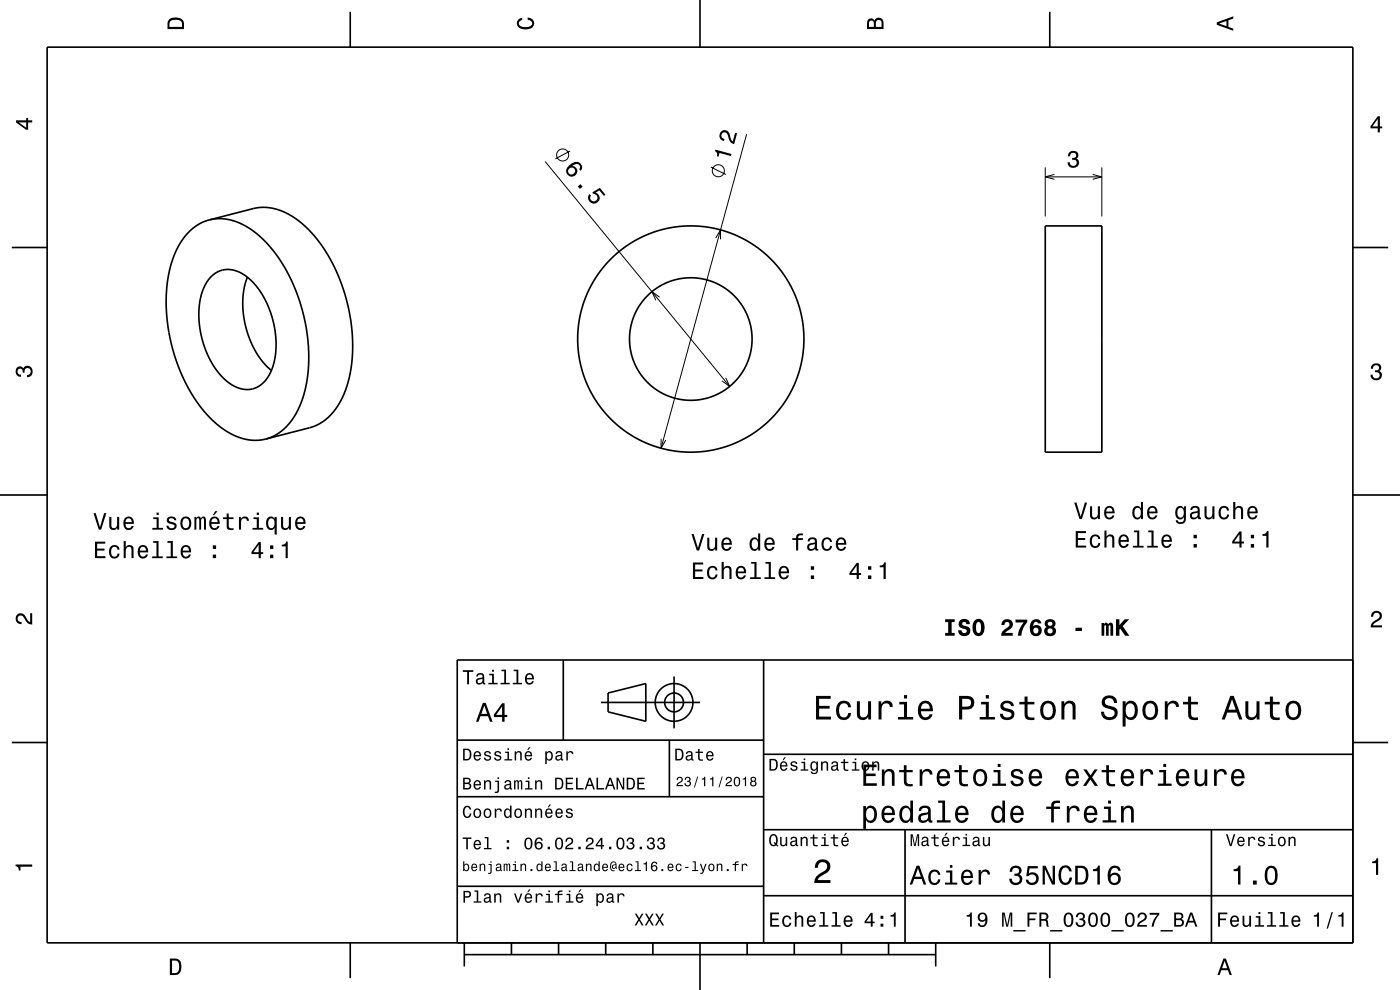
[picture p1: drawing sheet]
<svg xmlns="http://www.w3.org/2000/svg" width="297mm" height="210mm" viewBox="0 0 297 210" stroke-linecap="round" stroke-linejoin="round" font-family="sans-serif">
<g fill="none" stroke="#000" stroke-width=".21">
<path d="M115.7 34.3l39.1 47.7M120.9 32l-3.1 1.7M150.8 35.4l3.2 1.6M158.4 28.5l-18.2 66.6M221.7 35.5v10.4M221.7 37.5h12M223.7 37l-2 .5 2 .5M231.8 37l1.9 .5-1.9 .5M233.7 35.5v10.4M151.8 50.5l1.1-1.7-.1 2M139.9 63l-1.6-1.1 .8 1.8M140.2 93.1v2l1-1.8"/>
<path d="M154 80.1l.8 1.9-1.6-1.2"/>
<circle cx="119.4" cy="32.9" r="1.28"/>
<circle cx="152.4" cy="36.2" r="1.28"/>
</g>
<g fill="none" stroke="#000" stroke-width=".35">
<path d="M10 10h277v190h-277zM74.3 2.5v7.5M148.5 0v10M222.7 2.5v7.5M2.5 52.5h7.5M44.4 46.7l9.4-2.5 1.5-.2 1.8 .1 1.6 .3 1.7 .6 1.4 .8 1.9 1.3 1.9 1.8 1.7 1.9 1.8 2.6 1.5 2.6 1.2 2.7 1.8 5.4 .7 3.4 .4 2.7 .1 2.9-.1 2.8-.3 2.9-.7 2.7-.8 2.2-1 2-1.1 1.6-1.1 1.2-1.3 1-1.2 .7-1.4 .5-9.4 2.4M44.4 46.7l2.6-.3 1.6 .2 1.4 .4 3 1.5 2.9 2.3 2.6 3.1 2.3 3.5 2 4.4 1.5 4.5 .9 4.6 .3 4.6-.2 4.2-.8 4-1.4 3.5-1.7 2.6-1.2 1.2-1.2 1-1.4 .7-1.2 .4M44.4 46.7l-2.5 1-1.3 1-1 1-1.9 2.8-1.4 3.4-.8 3.8-.3 4.6 .4 4.8 .9 4.3 1.4 4.5 1.8 4 2.2 3.6 2.6 3.1 2.8 2.3 1.5 1 1.6 .8 1.4 .4 1.6 .3h1.5l1.5-.3M44.9 58.6l1.4-1 1.6-.4 1.6 .1 1.8 .7 1.6 1.1 1.7 1.9 1.4 2.1 1.1 2.4 .8 2.4 .5 2.9 .2 2.9-.3 2.2-.6 2.3-.9 1.8-1.2 1.4-1.4 .9-1.4 .3-1.4-.1-1.5-.5-1.4-.9-1.4-1.2-1.2-1.5-1.3-1.9-.9-2-.8-2.3-.4-2.2-.3-2.5v-1.9l.3-2 .5-2 .8-1.7zM52.5 58.8l-.7 2.2-.3 2.6 .1 2.7 .5 2.9 .9 2.8 1.3 2.6 1.7 2.4 1.6 1.6M221.7 47.9h12v48h-12zM287 52.5h7.5"/>
<path d="M0 105h10M287 105h10M119.5 140v17M162 140v60M287 140h-190v60M2.5 157.5h7.5M97 157h65M127.5 149h21M129 147l8-2v8l-8-2zM142 157v12M143 143.5v11M287 157.5h7.5"/>
<path d="M97 169h65M162 176h125M162 160h125M192 176v24M257 176v24M97 188h65M162 190h125M74.3 200v7.5M98.5 202.5h100M98.5 200v5M108.5 200v2.5M118.5 200v2.5"/>
<path d="M128.5 200v2.5M138.5 200v2.5M148.5 200v10M158.5 200v2.5M168.5 200v2.5M178.5 200v2.5M188.5 200v2.5M198.5 200v5M222.7 200v7.5"/>
<circle cx="146.5" cy="71.9" r="13"/>
<circle cx="146.5" cy="71.9" r="24"/>
<circle cx="143" cy="149" r="2"/>
<circle cx="143" cy="149" r="4"/>
</g>
<g fill="#000">
<path d="M36 4a2.18 2.18 0 0 0-.5 2.2h3.5v-1.2a1.43 1.43 0 0 0-1.7-1.3zM36.3 4.4a2.15 2.15 0 0 1 2.2 .3l.1 1h-2.6v-1z" fill-rule="evenodd"/>
<path d="M109.9 4.2l.9-.4v.4a.7 .7 0 0 0-.7 .5 .7 .7 0 0 0 .3 .8 1.7 1.7 0 0 0 2.5-.5 .9 .9 0 0 0-1-.8v-.5a1.24 1.24 0 0 1 1.4 1.1 1.24 1.24 0 0 1-1 1.4 2.22 2.22 0 0 1-2.5-.7l-.2-.5z" fill-rule="evenodd"/>
<path d="M184.2 4.2l-.3 .7v1.3h3.5v-1.3a.98 .98 0 0 0-.7-1.1 .98 .98 0 0 0-1.2 .6 .84 .84 0 0 0-1.3-.2zM184.5 4.5a.54 .54 0 0 1 .6-.1 .54 .54 0 0 1 .3 .6v.7h-1zM185.9 4.4a.62 .62 0 0 1 .8-.1 .62 .62 0 0 1 .3 .6v.8h-1.2z" fill-rule="evenodd"/>
<path d="M258.1 4.7v.6l3.5 1.2v-.4l-1-.4v-1.4l1-.4v-.4zM258.6 5l1.6-.5v1z" fill-rule="evenodd"/>
<path d="M3.4 25.5v.5l2.1 1.5h.5v-1.5h.8v-.5h-.8v-.5h-.4v.5zM4 26h1.6v1.1z" fill-rule="evenodd"/>
<path d="M120.8 35a1.26 1.26 0 0 0-.6 1.8 1.26 1.26 0 0 0 1.8 .4 1.11 1.11 0 0 0 .4-1.2 1.11 1.11 0 0 0-1-.8 1.02 1.02 0 0 1 1.5-.2 .58 .58 0 0 1 0 .9l.3 .3a1.18 1.18 0 0 0-.1-1.5 1.18 1.18 0 0 0-1.5-.2zM120.5 36.3a.75 .75 0 0 1 1.5 0 .75 .75 0 0 1-1.5 0zM122.6 39.5l.4 .6 .6-.5-.4-.5zM125.1 41.2a1.21 1.21 0 0 0 .1 1.8 1.21 1.21 0 0 0 1.8-.4 1.21 1.21 0 0 0-.7-1.7l.8-.5 1 1.2 .3-.3-1.1-1.4-1.7 .9 .3 .3a.8 .8 0 0 1 1 .8 .8 .8 0 0 1-1.1 .8 .8 .8 0 0 1-.4-1.2z" fill-rule="evenodd"/>
<path d="M151.8 31.7l-.1 .4a.77 .77 0 0 1 .4 1l.3 .1 .2-.7 2.4 .6 .2-.4zM152.9 28a1.16 1.16 0 0 0 .7 1.9l.1-.4a.71 .71 0 0 1-.7-.7 .71 .71 0 0 1 .7-.7 .71 .71 0 0 1 .7 .7 1.79 1.79 0 0 0 1.3 1.8l.7-2.3-.5-.1-.5 1.8a2.22 2.22 0 0 1-.7-1.7 1.08 1.08 0 0 0-1.8-.3z" fill-rule="evenodd"/>
<path d="M226.9 32.3a1.08 1.08 0 0 1 1.3-.2 1.08 1.08 0 0 1 .5 1.3l-.4 .2a1.06 1.06 0 0 1 .6 1.3 1.06 1.06 0 0 1-1.2 .7 1.1 1.1 0 0 1-1.2-1.2h.4a.71 .71 0 0 0 1 .8 .71 .71 0 0 0 .1-1.3h-.6v-.4a.61 .61 0 0 0 .8-.3 .61 .61 0 0 0-.2-.8 .61 .61 0 0 0-.8 .2l-.2 .6h-.4z" fill-rule="evenodd"/>
<path d="M292.3 24.7l-1.6 2.1v.4h1.6v.9h.4v-.9h.5v-.4h-.5v-2.1zM292.3 25.2v1.6h-1.1z" fill-rule="evenodd"/>
<path d="M291.1 77.4a1.08 1.08 0 0 1 1.4-.2 1.08 1.08 0 0 1 .4 1.2l-.3 .3a1.06 1.06 0 0 1 .5 1.3 1.06 1.06 0 0 1-1.2 .7 1.1 1.1 0 0 1-1.2-1.2h.5a.71 .71 0 0 0 1 .8 .71 .71 0 0 0 .1-1.3h-.6v-.4a.61 .61 0 0 0 .8-.3 .61 .61 0 0 0-.2-.8 .61 .61 0 0 0-.9 .2l-.1 .5h-.5z" fill-rule="evenodd"/>
<path d="M3.6 78a.86 .86 0 0 1 1.4 .2 1.06 1.06 0 0 1 1.2-.6 1.06 1.06 0 0 1 .7 1.2 1.1 1.1 0 0 1-1.2 1.2v-.4a.71 .71 0 0 0 .8-1 .71 .71 0 0 0-1.3-.1v.6h-.4a.61 .61 0 0 0-.3-.8 .61 .61 0 0 0-.8 .2 .61 .61 0 0 0 .2 .8l.6 .2v.4a1.15 1.15 0 0 1-1.2-.6 1.15 1.15 0 0 1 .3-1.3z" fill-rule="evenodd"/>
<path d="M20.1 114.9v3.5h2.3v-.4h-1.8v-1.2h1.6v-.4h-1.6v-1.1h1.7v-.4zM23.4 116a1.52 1.52 0 0 0 .9 2.5 1.06 1.06 0 0 0 1.1-1.1h-.5a.67 .67 0 0 1-.6 .7 .67 .67 0 0 1-.7-.6 1.12 1.12 0 0 1 .7-1.5 .6 .6 0 0 1 .6 .6h.5a1.09 1.09 0 0 0-.8-1 1.09 1.09 0 0 0-1.2 .4zM26.2 114.8v3.6h.5v-1.6a.63 .63 0 0 1 .4-.7 .63 .63 0 0 1 .8 .3v2h.4v-1.8a.88 .88 0 0 0-.6-1 .88 .88 0 0 0-1 .5v-1.3zM29.5 116a1.54 1.54 0 0 0 .8 2.5 1.06 1.06 0 0 0 1.1-.9h-.4l-.3 .4-.3 .1a.76 .76 0 0 1-.7-.9h1.7a1.16 1.16 0 0 0-.5-1.4 1.16 1.16 0 0 0-1.4 .2zM29.9 116.2a.66 .66 0 0 1 .7-.1 .66 .66 0 0 1 .4 .7h-1.3zM32.5 114.8v.4h.7v2.8h-.9v.4h2.2v-.4h-.9v-3.2zM35.5 114.8v.4h.7v2.8h-.9v.4h2.3v-.4h-.9v-3.2zM38.6 116a1.54 1.54 0 0 0 .8 2.5 1.06 1.06 0 0 0 1.1-.9h-.4l-.3 .4-.3 .1a.76 .76 0 0 1-.7-.9h1.7a1.16 1.16 0 0 0-.4-1.4 1.16 1.16 0 0 0-1.5 .2zM39 116.2a.66 .66 0 0 1 .8-.1 .66 .66 0 0 1 .3 .7h-1.3zM45.1 117.6v.8h.7v-.8zM45.1 115.7v.7h.7v-.7z" fill-rule="evenodd"/>
<path d="M19.8 108.8l1.2 3.6h.5l1.1-3.6h-.5l-.9 3-.9-3zM23.2 109.6v1.8a.89 .89 0 0 0 .6 1 .89 .89 0 0 0 1.1-.5v.5h.4v-2.8h-.5v1.6a.64 .64 0 0 1-.3 .8 .64 .64 0 0 1-.8-.3l-.1-2.1zM26.5 109.9a1.54 1.54 0 0 0 .8 2.5 1.05 1.05 0 0 0 1.1-.8h-.5l-.2 .3-.4 .1a.76 .76 0 0 1-.7-.9h1.8a1.16 1.16 0 0 0-.5-1.3 1.16 1.16 0 0 0-1.4 .1zM26.8 110.1a.66 .66 0 0 1 .8-.1 .66 .66 0 0 1 .3 .8h-1.3zM32.5 109.7v.4h.7v1.9h-.9v.4h2.3v-.4h-.9v-2.3zM33.2 108.7v.5h.5v-.5zM35.6 109.8a.76 .76 0 0 0-.2 .8 .76 .76 0 0 0 .7 .5l.9 .4a.63 .63 0 0 1-.6 .6 .63 .63 0 0 1-.7-.6h-.4a1.07 1.07 0 0 0 1.2 .9 1.07 1.07 0 0 0 .9-1.2l-.4-.3-1.1-.3a.54 .54 0 0 1 .4-.7 .54 .54 0 0 1 .7 .5h.4a1.03 1.03 0 0 0-.7-.9 1.03 1.03 0 0 0-1.1 .3zM38.6 109.9a1.53 1.53 0 0 0 .8 2.5 1.48 1.48 0 0 0 1.2-1.4 1.48 1.48 0 0 0-1.2-1.5l-.5 .1zM38.9 110.2a.67 .67 0 0 1 .7-.2 .67 .67 0 0 1 .5 .5 1.11 1.11 0 0 1-.7 1.6 1.17 1.17 0 0 1-.5-1.9zM41.2 109.6v2.8h.4v-1.9l.3-.5h.2l.2 .2v2.2h.4v-2.1l.3-.4 .2 .2 .1 .4v1.9h.4v-1.9a.69 .69 0 0 0-.5-1l-.6 .4-.2-.2-.3-.2-.5 .4v-.3zM45.7 108.4l-.6 .9h.3l.7-.9zM44.7 109.9a1.54 1.54 0 0 0 .8 2.5 1.06 1.06 0 0 0 1.1-.8h-.5l-.2 .3-.4 .1a.76 .76 0 0 1-.7-.9h1.8a1.16 1.16 0 0 0-.5-1.3 1.16 1.16 0 0 0-1.4 .1zM45 110.1a.66 .66 0 0 1 .8-.1 .66 .66 0 0 1 .4 .8h-1.4zM48.1 108.9v.8h-.8v.4h.8v1.8a1.05 1.05 0 0 0 1.4 .5v-.4a.68 .68 0 0 1-1-.3v-1.6h1v-.4h-1v-.8zM50.7 109.6v2.8h.4v-1.6a.66 .66 0 0 1 .4-.8 .66 .66 0 0 1 .8 .3l.1 .2h.4a.89 .89 0 0 0-.7-.9 .89 .89 0 0 0-1 .5v-.5zM53.8 109.7v.4h.7v1.9h-.9v.4h2.2v-.4h-.9v-2.3zM54.5 108.7v.5h.4v-.5zM56.7 109.9a1.57 1.57 0 0 0 .8 2.5l.4-.1 .4-.4v1.5h.4v-3.8h-.4v.5l-.2-.3a.87 .87 0 0 0-1.4 .1zM57.1 110.2a.62 .62 0 0 1 .7-.2 .62 .62 0 0 1 .4 .5 1.12 1.12 0 0 1-.6 1.5 1.19 1.19 0 0 1-.5-1.8zM59.6 109.6v1.8a.89 .89 0 0 0 .6 1 .89 .89 0 0 0 1.1-.5v.5h.4v-2.8h-.4v1.6a.65 .65 0 0 1-.4 .8 .65 .65 0 0 1-.8-.3v-2.1zM62.9 109.9a1.54 1.54 0 0 0 .8 2.5 1.06 1.06 0 0 0 1.1-.8h-.5l-.2 .3-.3 .1a.76 .76 0 0 1-.7-.9h1.7a1.16 1.16 0 0 0-.5-1.3 1.16 1.16 0 0 0-1.4 .1zM63.2 110.1a.66 .66 0 0 1 .8-.1 .66 .66 0 0 1 .4 .8h-1.3z" fill-rule="evenodd"/>
<path d="M54.9 115l-1.6 2.1v.4h1.6v.9h.4v-.9h.5v-.4h-.5v-2.1zM54.9 115.6v1.5h-1.1zM57.3 117.6v.8h.7v-.8zM57.3 115.7v.7h.7v-.7zM59.8 115.5v.4h.8v2.5h.4v-3.5h-.3a.78 .78 0 0 1-.9 .6z" fill-rule="evenodd"/>
<path d="M146.7 113.3l1.1 3.5h.5l1.1-3.5h-.5l-.8 3-.9-3zM150 114.1v1.7a.89 .89 0 0 0 .7 1 .89 .89 0 0 0 1-.4v.4h.4v-2.7h-.4v1.5a.65 .65 0 0 1-.4 .8 .65 .65 0 0 1-.8-.3v-2zM153.3 114.4a1.54 1.54 0 0 0 .8 2.5 1.06 1.06 0 0 0 1.1-.9h-.4l-.3 .3-.3 .2a.76 .76 0 0 1-.7-1h1.8a1.17 1.17 0 0 0-.5-1.3 1.17 1.17 0 0 0-1.5 .2zM153.7 114.6a.66 .66 0 0 1 .8-.2 .66 .66 0 0 1 .3 .8h-1.3zM159.3 114.4a1.58 1.58 0 0 0 .8 2.5l.4-.2 .3-.3v.4h.5v-3.6h-.5v1.3a.9 .9 0 0 0-1.5-.1zM159.6 114.6a.62 .62 0 0 1 .7-.2 .62 .62 0 0 1 .5 .6 1.12 1.12 0 0 1-.7 1.5 1.19 1.19 0 0 1-.5-1.9zM162.4 114.4a1.54 1.54 0 0 0 .8 2.5 1.06 1.06 0 0 0 1.1-.9h-.4l-.2 .3-.4 .2a.76 .76 0 0 1-.7-1h1.8a1.16 1.16 0 0 0-.5-1.3 1.16 1.16 0 0 0-1.5 .2zM162.8 114.6a.66 .66 0 0 1 .8-.2 .66 .66 0 0 1 .3 .8h-1.3zM168.1 114.2v.3h.8v2.3h.4v-2.3h1v-.3h-1l.1-.4 .3-.2h.6v-.4a1.04 1.04 0 0 0-1.4 .7v.3zM171.6 114.2l-.3 .7h.4a.55 .55 0 0 1 .7-.6 .55 .55 0 0 1 .4 .8h-.2a1 1 0 0 0-1.1 .3 1 1 0 0 0-.2 1 .93 .93 0 0 0 1.6 0l.1 .3 .6 .1v-.4h-.3v-1.6a1.02 1.02 0 0 0-1.7-.6zM171.8 115.7l1.1-.3a.77 .77 0 0 1-.2 .9 .77 .77 0 0 1-.9 .1l-.1-.4zM174.6 114.4a1.53 1.53 0 0 0 .8 2.5 1.06 1.06 0 0 0 1.1-1.1h-.4a.67 .67 0 0 1-.6 .7 .67 .67 0 0 1-.7-.6 1.11 1.11 0 0 1 .6-1.5 .6 .6 0 0 1 .7 .6h.4a1.09 1.09 0 0 0-.8-1 1.09 1.09 0 0 0-1.1 .4zM177.6 114.4a1.54 1.54 0 0 0 .8 2.5 1.06 1.06 0 0 0 1.1-.9h-.4l-.3 .3-.3 .2a.76 .76 0 0 1-.7-1h1.7a1.16 1.16 0 0 0-.4-1.3 1.16 1.16 0 0 0-1.5 .2zM178 114.6a.66 .66 0 0 1 .8-.2 .66 .66 0 0 1 .3 .8h-1.3z" fill-rule="evenodd"/>
<path d="M228.2 112.7v3.5h2.2v-.5h-1.7v-1.2h1.5v-.4h-1.5v-1h1.7v-.4zM231.5 113.7a1.53 1.53 0 0 0 .8 2.6 1.06 1.06 0 0 0 1.1-1.1h-.4a.67 .67 0 0 1-.6 .7 .67 .67 0 0 1-.7-.6 1.11 1.11 0 0 1 .6-1.6 .6 .6 0 0 1 .7 .6h.4a1.09 1.09 0 0 0-.7-.9 1.09 1.09 0 0 0-1.2 .3zM234.3 112.5v3.7h.4v-1.6a.64 .64 0 0 1 .4-.8 .64 .64 0 0 1 .8 .4l.1 2h.4v-1.8a.88 .88 0 0 0-.6-1 .88 .88 0 0 0-1.1 .4v-1.3zM237.6 113.7a1.54 1.54 0 0 0 .8 2.6 1.06 1.06 0 0 0 1-.9h-.4l-.2 .3-.4 .2a.76 .76 0 0 1-.7-1h1.8a1.17 1.17 0 0 0-.5-1.3 1.17 1.17 0 0 0-1.4 .1zM237.9 114a.66 .66 0 0 1 .8-.2 .66 .66 0 0 1 .3 .8h-1.3zM240.6 112.5v.4h.6v2.9h-.9v.4h2.3v-.4h-.9v-3.3zM243.6 112.5v.4h.7v2.9h-.9v.4h2.2v-.4h-.9v-3.3zM246.7 113.7a1.54 1.54 0 0 0 .8 2.6 1.05 1.05 0 0 0 1.1-.9h-.5l-.2 .3-.4 .2a.76 .76 0 0 1-.7-1h1.8a1.16 1.16 0 0 0-.5-1.3 1.16 1.16 0 0 0-1.4 .1zM247 114a.66 .66 0 0 1 .8-.2 .66 .66 0 0 1 .3 .8h-1.3zM253.2 115.4v.8h.7v-.8zM253.2 113.4v.8h.7v-.8z" fill-rule="evenodd"/>
<path d="M227.9 106.6l1.1 3.5h.5l1.1-3.5h-.5l-.8 3-.9-3zM231.2 107.4v1.8a.89 .89 0 0 0 .7 1 .89 .89 0 0 0 1-.5v.4h.4v-2.7h-.4v1.6a.65 .65 0 0 1-.4 .7 .65 .65 0 0 1-.8-.3v-2zM234.5 107.7a1.54 1.54 0 0 0 .8 2.5 1.06 1.06 0 0 0 1.1-.9h-.4l-.2 .4-.4 .1a.76 .76 0 0 1-.7-.9h1.8a1.16 1.16 0 0 0-.5-1.4 1.16 1.16 0 0 0-1.5 .2zM234.9 107.9a.66 .66 0 0 1 .8-.1 .66 .66 0 0 1 .3 .7h-1.3zM240.5 107.7a1.57 1.57 0 0 0 .8 2.5l.4-.1 .3-.4v.4h.5v-3.6h-.5v1.3a.89 .89 0 0 0-1.5-.1zM240.8 108a.62 .62 0 0 1 .7-.3 .62 .62 0 0 1 .5 .6 1.12 1.12 0 0 1-.7 1.5 1.19 1.19 0 0 1-.5-1.8zM243.6 107.7a1.54 1.54 0 0 0 .8 2.5 1.06 1.06 0 0 0 1.1-.9h-.4l-.2 .4-.4 .1a.76 .76 0 0 1-.7-.9h1.8a1.16 1.16 0 0 0-.5-1.4 1.16 1.16 0 0 0-1.5 .2zM244 107.9a.66 .66 0 0 1 .8-.1 .66 .66 0 0 1 .3 .7h-1.3zM249.6 107.7a1.57 1.57 0 0 0 .8 2.5l.4-.1 .4-.4a.73 .73 0 0 1-.4 1 .73 .73 0 0 1-.9-.3h-.5a1.1 1.1 0 0 0 1.3 .8 1.1 1.1 0 0 0 .9-1.2v-2.6h-.4v.4l-.4-.4a.89 .89 0 0 0-1.2 .3zM249.9 108a.63 .63 0 0 1 .7-.3 .63 .63 0 0 1 .5 .6 1.11 1.11 0 0 1-.7 1.5 1.19 1.19 0 0 1-.5-1.8zM252.8 107.5l-.3 .7h.4a.55 .55 0 0 1 .7-.5 .55 .55 0 0 1 .4 .7l-.2 .1a1 1 0 0 0-1.1 .2 1 1 0 0 0-.2 1 .94 .94 0 0 0 1.6 .1l.1 .3h.6v-.3l-.3-.1v-1.6a1.02 1.02 0 0 0-1.7-.6zM253 109.1l1.1-.4a.77 .77 0 0 1-.2 .9 .77 .77 0 0 1-.9 .1zM255.5 107.4v1.8a.89 .89 0 0 0 .6 1 .89 .89 0 0 0 1.1-.5v.4h.4v-2.7h-.4v1.6a.65 .65 0 0 1-.4 .7 .65 .65 0 0 1-.8-.3v-2zM258.8 107.7a1.53 1.53 0 0 0 .8 2.5 1.06 1.06 0 0 0 1.1-1.1h-.4a.67 .67 0 0 1-.6 .7 .67 .67 0 0 1-.7-.6 1.12 1.12 0 0 1 .7-1.5 .6 .6 0 0 1 .6 .6h.4a1.09 1.09 0 0 0-.7-1 1.09 1.09 0 0 0-1.2 .4zM261.6 106.5v3.6h.5v-1.6a.63 .63 0 0 1 .4-.7 .63 .63 0 0 1 .7 .3l.1 2h.4v-1.8a.88 .88 0 0 0-.6-1 .88 .88 0 0 0-1 .5v-1.3zM264.9 107.7a1.54 1.54 0 0 0 .8 2.5 1.06 1.06 0 0 0 1.1-.9h-.5l-.2 .4-.4 .1a.76 .76 0 0 1-.7-.9h1.8a1.16 1.16 0 0 0-.5-1.4 1.16 1.16 0 0 0-1.4 .2zM265.2 107.9a.66 .66 0 0 1 .8-.1 .66 .66 0 0 1 .4 .7h-1.4z" fill-rule="evenodd"/>
<path d="M262.9 112.7l-1.5 2.1v.5h1.5v.9h.5v-.9h.5v-.4h-.5v-2.2zM262.9 113.3v1.6h-1.1zM265.3 115.4v.8h.7v-.8zM265.3 113.4v.8h.7v-.8zM267.8 113.3v.4h.8v2.5h.5v-3.6h-.3a.77 .77 0 0 1-1 .7z" fill-rule="evenodd"/>
<path d="M3.6 130.4a1.22 1.22 0 0 1 2 .7l.4 .6 .4 .3v-1.9h.4v2.4a1.8 1.8 0 0 1-1.7-1.4 .71 .71 0 0 0-.9-.5 .71 .71 0 0 0-.5 .8 .71 .71 0 0 0 .9 .5v.5a1.18 1.18 0 0 1-1.2-.7 1.18 1.18 0 0 1 .2-1.3z" fill-rule="evenodd"/>
<path d="M147 119.3v3.5h2.2v-.4h-1.7v-1.2h1.5v-.4h-1.5v-1.1h1.7v-.4zM150.3 120.4a1.53 1.53 0 0 0 .8 2.5 1.06 1.06 0 0 0 1.1-1h-.4a.67 .67 0 0 1-.6 .6 .67 .67 0 0 1-.7-.6 1.11 1.11 0 0 1 .6-1.5 .6 .6 0 0 1 .7 .6h.4a1.09 1.09 0 0 0-.7-1 1.09 1.09 0 0 0-1.2 .4zM153.1 119.2v3.6h.4v-1.5a.63 .63 0 0 1 .6-.9 .63 .63 0 0 1 .7 .7v1.7h.4v-1.8a.88 .88 0 0 0-.6-.9 .88 .88 0 0 0-1.1 .4v-1.3zM156.4 120.4a1.54 1.54 0 0 0 .8 2.5 1.05 1.05 0 0 0 1-.9h-.4l-.2 .4-.4 .1a.76 .76 0 0 1-.7-.9h1.8a1.16 1.16 0 0 0-.5-1.4 1.16 1.16 0 0 0-1.4 .2zM156.7 120.6a.66 .66 0 0 1 .8-.1 .66 .66 0 0 1 .3 .7h-1.3zM159.3 119.2v.4h.7v2.8h-.9v.4h2.3v-.4h-.9v-3.2zM162.4 119.2v.4h.7v2.8h-.9v.4h2.2v-.4h-.9v-3.2zM165.5 120.4a1.54 1.54 0 0 0 .8 2.5 1.06 1.06 0 0 0 1.1-.9h-.5l-.2 .4-.4 .1a.76 .76 0 0 1-.7-.9h1.8a1.16 1.16 0 0 0-.5-1.4 1.16 1.16 0 0 0-1.4 .2zM165.8 120.6a.66 .66 0 0 1 .8-.1 .66 .66 0 0 1 .3 .7h-1.3zM172 122.1v.7h.7v-.7zM172 120.1v.8h.7v-.8z" fill-rule="evenodd"/>
<path d="M181.7 119.4l-1.5 2.1v.5h1.5v.8h.5v-.8h.5v-.5h-.5v-2.1zM181.7 120v1.5h-1.1zM184.1 122.1v.7h.7v-.7zM184.1 120.1v.8h.7v-.8zM186.6 120v.3h.8v2.5h.5v-3.5h-.3a.77 .77 0 0 1-1 .7z" fill-rule="evenodd"/>
<path d="M200.5 131.4v.6h.7v2.3h-.7v.6h2v-.6h-.6v-2.3h.6v-.6zM203.7 131.6a1.07 1.07 0 0 0-.2 1.2 1.07 1.07 0 0 0 1.1 .6l.3 .1a.52 .52 0 0 1-.3 .8 .52 .52 0 0 1-.6-.6h-.8a1.29 1.29 0 0 0 1.5 1.2 1.29 1.29 0 0 0 1.1-1.5 2.03 2.03 0 0 0-1.5-.8l-.2-.3 .1-.3 .4-.1 .3 .1 .1 .4h.8a1.24 1.24 0 0 0-.8-1.1 1.24 1.24 0 0 0-1.3 .3zM206.6 131.7a2.53 2.53 0 0 0 .4 3.1 1.22 1.22 0 0 0 1.8-.9 1.94 1.94 0 0 0-.9-2.6l-.8 .1zM207.4 132l.2-.1a.93 .93 0 0 1 .5 1.2l-.1 .9-.2 .2h-.5a2.18 2.18 0 0 1 .1-2.2zM212.8 131.7l-.4 .9h.7a.56 .56 0 0 1 .8-.6 .56 .56 0 0 1 0 1l-.3 .2a2.04 2.04 0 0 0-1.2 1.7h2.5v-.6h-1.7l.9-.7a1.22 1.22 0 0 0 .6-1.8 1.22 1.22 0 0 0-1.9-.1zM215.4 131.4v.6h1.8a4.8 4.8 0 0 0-1.3 2.9h.8a4.6 4.6 0 0 1 1.2-2.9v-.6zM219 131.6a2.35 2.35 0 0 0 .2 3.3 1.19 1.19 0 0 0 1.8-1.1 1.19 1.19 0 0 0-1.8-1 .74 .74 0 0 1 .6-.9l.3 .1 .1 .2h.7a1.13 1.13 0 0 0-1.9-.6zM219.1 133.7a.6 .6 0 0 1 1.2 0 .6 .6 0 0 1-1.2 0zM221.9 131.6a.88 .88 0 0 0 .1 1.4 1.06 1.06 0 0 0-.4 1.3 1.06 1.06 0 0 0 1.2 .7 1.06 1.06 0 0 0 1.2-.7 1.06 1.06 0 0 0-.5-1.3 .94 .94 0 0 0 .3-1.1 .94 .94 0 0 0-1-.6zM222.2 133.9a.56 .56 0 0 1 1.1 0 .56 .56 0 0 1-1.1 0zM222.3 132.4a.5 .5 0 0 1 1 0 .5 .5 0 0 1-1 0zM228.2 133.2v.6h1.3v-.6zM233.7 132.2v2.7h.6v-2l.2-.3 .1 .2v2.1h.6v-2l.2-.3 .2 .2v2.1h.5l-.1-2.6-.4-.2-.5 .3-.5-.3-.4 .3v-.2zM236.7 131.4v3.5h.8v-1.4l.2-.2 1 1.6h.9l-1.4-2.1 1.4-1.4h-1l-1.1 1.2v-1.2z" fill-rule="evenodd"/>
<path d="M291.2 129.9a1.18 1.18 0 0 1 1.9 .3 1.18 1.18 0 0 1-1 1.7l-.5 .3-.3 .5h1.9v.4h-2.4a1.8 1.8 0 0 1 1.4-1.8 .71 .71 0 0 0 .5-.8 .71 .71 0 0 0-.9-.5 .71 .71 0 0 0-.5 .8h-.4z" fill-rule="evenodd"/>
<path d="M98.2 158.8v2.5h.9a1.37 1.37 0 0 0 .7-2.2 1.56 1.56 0 0 0-1.6-.3zM98.6 159.1a.98 .98 0 0 1 1.1 .7 .98 .98 0 0 1-.6 1.2h-.5zM100.7 159.6a1.04 1.04 0 0 0-.2 1.2 1.04 1.04 0 0 0 1 .5l.5-.5h-.3l-.4 .3a.54 .54 0 0 1-.5-.7h1.3a.83 .83 0 0 0-.4-.9 .83 .83 0 0 0-1 .1zM100.9 159.7l.2-.1a.47 .47 0 0 1 .5 .1 .47 .47 0 0 1 .1 .5h-.9zM102.9 159.5l-.2 .1a.69 .69 0 0 0 .9 .9l.2 .1a.43 .43 0 0 1-.4 .5 .43 .43 0 0 1-.4-.4h-.3a.74 .74 0 0 0 .9 .7 .74 .74 0 0 0 .5-1l-1-.4a.38 .38 0 0 1 .3-.5 .38 .38 0 0 1 .4 .4h.3a.78 .78 0 0 0-1.2-.4zM105.1 159.5l-.2 .1a.69 .69 0 0 0 .9 .9l.2 .1a.43 .43 0 0 1-.4 .5 .43 .43 0 0 1-.5-.4h-.3a.74 .74 0 0 0 .9 .7 .74 .74 0 0 0 .5-1l-.9-.4a.38 .38 0 0 1 .3-.5 .38 .38 0 0 1 .4 .4h.3a.77 .77 0 0 0-1.2-.4zM107.2 159.4v.3h.5v1.3h-.7v.3h1.6v-.3h-.6v-1.6zM107.7 158.7v.4h.3v-.4zM109.2 159.4v1.9h.3v-1.1a.45 .45 0 0 1 .4-.6 .45 .45 0 0 1 .5 .5v1.2h.3v-1.3a.63 .63 0 0 0-.5-.7 .63 .63 0 0 0-.7 .4v-.3zM112.2 158.5l-.4 .6h.3l.5-.6zM111.5 159.6a1.04 1.04 0 0 0-.2 1.2 1.04 1.04 0 0 0 1.1 .5l.5-.5h-.3l-.5 .3a.54 .54 0 0 1-.5-.7h1.3a.83 .83 0 0 0-.4-.9 .83 .83 0 0 0-1 .1zM111.8 159.7l.1-.1a.48 .48 0 0 1 .5 .1 .48 .48 0 0 1 .2 .5h-1zM115.7 159.4v2.7h.3v-1.1a.66 .66 0 0 0 .7 .4 .66 .66 0 0 0 .5-.6 .91 .91 0 0 0 0-1.1 .91 .91 0 0 0-1-.3l-.2 .3v-.3zM116.1 159.8a.45 .45 0 0 1 .5-.2 .45 .45 0 0 1 .3 .4 .65 .65 0 0 1 .1 .8 .65 .65 0 0 1-.7 .2 .98 .98 0 0 1-.2-1.2zM118.1 159.5l-.2 .4h.3a.39 .39 0 0 1 .4-.3 .39 .39 0 0 1 .3 .5h-.1a.65 .65 0 0 0-1 .4 .65 .65 0 0 0 .6 .9l.6-.3 .1 .2h.4v-.2l-.2-.1v-1.1a.72 .72 0 0 0-.5-.6 .72 .72 0 0 0-.7 .2zM118.2 160.6l.8-.3a.55 .55 0 0 1-.2 .7 .55 .55 0 0 1-.6 0zM120.1 159.4v1.9h.4v-1.1a.47 .47 0 0 1 .2-.6 .47 .47 0 0 1 .6 .2v.2h.4a.64 .64 0 0 0-.5-.7 .64 .64 0 0 0-.8 .4v-.3z" fill-rule="evenodd"/>
<path d="M98.2 142.2v.3h.9v2.7h.4v-2.7h.9v-.3zM101.3 143l-.3 .5h.4a.47 .47 0 0 1 .5-.4 .47 .47 0 0 1 .4 .6l-.2 .1a.84 .84 0 0 0-1 .2 .84 .84 0 0 0 0 1.1 .9 .9 0 0 0 1.3-.2l.1 .2 .5 .1v-.3l-.3-.1v-1.3a.87 .87 0 0 0-1.4-.5zM101.4 144.3l.9-.3a.66 .66 0 0 1-.1 .7 .66 .66 0 0 1-.8 .1zM103.8 142.9v.3h.6v1.6h-.8v.4h2v-.4h-.8v-1.9zM104.4 142.1v.4h.4v-.4zM106.4 142.1v.3h.6v2.4h-.8v.4h1.9v-.4h-.7v-2.7zM109 142.1v.3h.6v2.4h-.8v.4h1.9v-.4h-.7v-2.7zM111.6 143.1a1.32 1.32 0 0 0 .7 2.1 .9 .9 0 0 0 .9-.7h-.3l-.2 .3-.4 .1a.65 .65 0 0 1-.6-.8h1.6a1 1 0 0 0-.4-1.2 1 1 0 0 0-1.3 .2zM111.9 143.3a.57 .57 0 0 1 .7-.1 .57 .57 0 0 1 .3 .6h-1.2z" fill-rule="evenodd"/>
<path d="M102.4 149.1l-1.4 4h.5l.4-1.2h1.6l.4 1.2h.6l-1.5-4zM102.7 149.7l.7 1.7h-1.3zM106.5 149.2l-1.7 2.4v.5h1.7v1h.5v-1h.6v-.5h-.6v-2.4zM106.5 149.9v1.7h-1.3z" fill-rule="evenodd"/>
<path d="M143.2 158.8v2.5h.9a1.37 1.37 0 0 0 .7-2.2 1.56 1.56 0 0 0-1.6-.3zM143.6 159.1a.98 .98 0 0 1 1.1 .7 .98 .98 0 0 1-.6 1.2h-.5zM145.7 159.5l-.2 .4h.3a.39 .39 0 0 1 .5-.3 .39 .39 0 0 1 .3 .5h-.2a.65 .65 0 0 0-.9 .4 .65 .65 0 0 0 .5 .9l.7-.3v.2h.4v-.2l-.1-.1-.1-1.1a.73 .73 0 0 0-.4-.6 .73 .73 0 0 0-.8 .2zM145.8 160.6l.8-.3a.55 .55 0 0 1-.1 .7 .55 .55 0 0 1-.7 0zM148.1 158.9v.5h-.5v.3h.5v1.3a.75 .75 0 0 0 1 .4v-.3a.48 .48 0 0 1-.7-.3v-1.1h.7v-.3h-.7v-.5zM150 159.6a1.04 1.04 0 0 0-.2 1.2 1.04 1.04 0 0 0 1.1 .5l.5-.5h-.4l-.4 .3a.54 .54 0 0 1-.5-.7h1.3a.83 .83 0 0 0-.4-.9 .83 .83 0 0 0-1 .1zM150.3 159.7l.1-.1a.48 .48 0 0 1 .5 .1 .48 .48 0 0 1 .2 .5h-1z" fill-rule="evenodd"/>
<path d="M173.1 147.6v5h3.2v-.6h-2.5v-1.7h2.2v-.6h-2.2v-1.5h2.4v-.6zM177.8 149.2a2.59 2.59 0 0 0 .5 3.4 1.58 1.58 0 0 0 2.3-1.4h-.6a.95 .95 0 0 1-.9 1 .95 .95 0 0 1-1-.9 1.59 1.59 0 0 1 .9-2.1 .85 .85 0 0 1 .9 .8h.7a1.56 1.56 0 0 0-1.1-1.3 1.56 1.56 0 0 0-1.7 .5zM181.8 148.8v2.5a1.27 1.27 0 0 0 .9 1.4 1.27 1.27 0 0 0 1.5-.7v.6h.6v-3.8h-.6v2.2a.92 .92 0 0 1-.6 1.1 .92 .92 0 0 1-1.2-.4v-2.9zM186.4 148.8v3.8h.6v-2.2a.95 .95 0 0 1 .5-1.1 .95 .95 0 0 1 1.2 .3l.1 .4h.6a1.28 1.28 0 0 0-1-1.4 1.28 1.28 0 0 0-1.4 .8v-.6zM190.8 148.9v.5h1v2.7h-1.3v.5h3.2v-.5h-1.3v-3.2zM191.8 147.4v.8h.6v-.8zM195.1 149.2a2.62 2.62 0 0 0 .5 3.4 1.57 1.57 0 0 0 2.2-1.1h-.6l-.3 .5-.5 .2a1.08 1.08 0 0 1-1-1.3h2.5a1.66 1.66 0 0 0-.7-2 1.66 1.66 0 0 0-2.1 .3zM195.6 149.5a.94 .94 0 0 1 1.2-.2 .94 .94 0 0 1 .5 1h-1.9zM203.5 147.6v5h.6v-2.1h.8a1.47 1.47 0 0 0 1.8-1.2 1.47 1.47 0 0 0-1.5-1.7zM204.1 148.2a1.6 1.6 0 0 1 1.8 .5 .86 .86 0 0 1 0 .9 .86 .86 0 0 1-.9 .3h-.9zM208.1 148.9v.5h1v2.7h-1.3v.5h3.3v-.5h-1.3v-3.2zM209.1 147.4v.8h.7v-.8zM212.6 148.9a1.08 1.08 0 0 0-.3 1.2 1.08 1.08 0 0 0 1 .7l1.1 .4a.57 .57 0 0 1 .2 .6 .57 .57 0 0 1-.5 .4 .96 .96 0 0 1-1.4-.8h-.6a1.6 1.6 0 0 0 1.3 1.4 1.6 1.6 0 0 0 1.7-.8 1.13 1.13 0 0 0-1-1.6l-1.1-.3-.2-.4a.87 .87 0 0 1 .9-.5 .87 .87 0 0 1 .8 .6h.6a1.4 1.4 0 0 0-2.1-1.1zM217.4 147.8v1.1h-1.1v.5h1.1v2.6l.2 .4 .4 .3h1.4v-.5a.97 .97 0 0 1-1.4-.5v-2.3h1.4v-.5h-1.4v-1.1zM221.1 149.2a2.56 2.56 0 0 0 .5 3.4 1.72 1.72 0 0 0 1.8-.2 1.72 1.72 0 0 0 .6-1.7 1.7 1.7 0 0 0-.9-1.9 1.7 1.7 0 0 0-2 .4zM221.6 149.6a.96 .96 0 0 1 1-.4 .96 .96 0 0 1 .7 .8 1.59 1.59 0 0 1-1 2.2 1.19 1.19 0 0 1-1-1.5zM225.2 148.8v3.8h.6v-2.2a.97 .97 0 0 1 .5-1.1 .97 .97 0 0 1 1.1 .2l.1 .7v2.4h.7v-2.5a1.27 1.27 0 0 0-.9-1.4 1.27 1.27 0 0 0-1.5 .6v-.5zM234.1 147.9a1.38 1.38 0 0 0-.3 1.5 1.38 1.38 0 0 0 1.3 .9 1.25 1.25 0 0 1 1.4 .9 1.15 1.15 0 0 1-1.3 .9 1.15 1.15 0 0 1-1-1.1h-.7a1.8 1.8 0 0 0 1.7 1.8 1.8 1.8 0 0 0 1.9-1.6 1.46 1.46 0 0 0-1.5-1.4l-.6-.2a.83 .83 0 0 1-.5-1.1 .83 .83 0 0 1 1.2-.3l.5 .5 .1 .4h.7a1.67 1.67 0 0 0-1-1.6 1.67 1.67 0 0 0-1.9 .4zM238.2 148.8v5.3h.6v-2.1a1.32 1.32 0 0 0 1.4 .7 1.32 1.32 0 0 0 1.1-1.1 2.43 2.43 0 0 0-.8-2.8 1.21 1.21 0 0 0-1.7 .5v-.5zM239.1 149.6a.9 .9 0 0 1 .9-.4 .9 .9 0 0 1 .7 .8 1.61 1.61 0 0 1-.9 2.2 1.18 1.18 0 0 1-1-1.5zM242.8 149.2a2.56 2.56 0 0 0 .5 3.4 1.72 1.72 0 0 0 1.8-.2 1.72 1.72 0 0 0 .6-1.7 1.7 1.7 0 0 0-.9-1.9 1.7 1.7 0 0 0-2 .4zM243.3 149.6a.96 .96 0 0 1 1-.4 .96 .96 0 0 1 .7 .8 1.59 1.59 0 0 1-1 2.2 1.19 1.19 0 0 1-1-1.5zM247.1 148.8v3.8h.6v-2.2a.95 .95 0 0 1 .5-1.1 .95 .95 0 0 1 1.2 .3l.1 .4h.6a1.28 1.28 0 0 0-1-1.4 1.28 1.28 0 0 0-1.4 .8v-.6zM252 147.8v1.1h-1v.5h1l.1 2.6 .2 .4 .4 .3h1.4v-.5a.97 .97 0 0 1-1.4-.5v-2.3h1.4v-.5h-1.4v-1.1zM261 147.6l-1.8 5h.6l.6-1.4h2l.5 1.4h.7l-1.9-5zM261.4 148.3l.7 2.2h-1.5zM264.2 148.8v2.5a1.27 1.27 0 0 0 .9 1.4 1.27 1.27 0 0 0 1.5-.7v.6h.6v-3.8h-.6v2.2a.92 .92 0 0 1-.6 1.1 .92 .92 0 0 1-1.1-.4l-.1-2.9zM269.4 147.8v1.1h-1.1v.5h1.1v2.6l.2 .4 .4 .3 .7 .1 .8-.1v-.5a.97 .97 0 0 1-1.4-.5l-.1-2.3h1.5v-.5h-1.5v-1.1zM273.1 149.2a2.56 2.56 0 0 0 .6 3.4 1.72 1.72 0 0 0 1.8-.2 1.72 1.72 0 0 0 .6-1.7 1.7 1.7 0 0 0-.9-1.9 1.7 1.7 0 0 0-2.1 .4zM273.6 149.6a.96 .96 0 0 1 1-.4 .96 .96 0 0 1 .7 .8 1.59 1.59 0 0 1-.9 2.2 1.19 1.19 0 0 1-1.1-1.5z" fill-rule="evenodd"/>
<path d="M98.3 165v2.5h.9a.7 .7 0 0 0 .8-.6 .7 .7 0 0 0-.5-.8 .61 .61 0 0 0 .3-.7 .61 .61 0 0 0-.7-.4zM98.6 165.3h.5a.38 .38 0 0 1 .4 .4 .38 .38 0 0 1-.4 .3h-.5zM98.6 166.3h.5a.44 .44 0 0 1 .5 .4 .44 .44 0 0 1-.4 .5h-.6zM100.7 165.7a1.04 1.04 0 0 0-.2 1.2 1.04 1.04 0 0 0 1 .6l.5-.6h-.3l-.4 .4a.54 .54 0 0 1-.5-.7h1.3a.83 .83 0 0 0-.4-1 .83 .83 0 0 0-1 .1zM100.9 165.9l.2-.1a.47 .47 0 0 1 .5 .1 .47 .47 0 0 1 .1 .4h-.9zM102.7 165.5v2h.3v-1.1a.45 .45 0 0 1 .4-.7 .45 .45 0 0 1 .5 .6v1.2h.3v-1.3a.63 .63 0 0 0-.5-.7 .63 .63 0 0 0-.7 .3v-.3zM105.1 165.6v.3h.5v1.7l-.2 .3h-.4v.3a.62 .62 0 0 0 .9-.6v-2zM105.6 164.9v.3h.3v-.3zM107.2 165.6l-.2 .5h.3a.39 .39 0 0 1 .5-.4 .39 .39 0 0 1 .3 .6h-.2a.65 .65 0 0 0-.9 .4 .65 .65 0 0 0 .5 .8l.7-.3v.2l.4 .1v-.3h-.1l-.1-1.1a.73 .73 0 0 0-.4-.6 .73 .73 0 0 0-.8 .1zM107.3 166.7l.8-.2a.55 .55 0 0 1-.1 .6 .55 .55 0 0 1-.7 .1zM109.1 165.5v2h.2v-1.3l.2-.4h.2l.1 .2v1.5h.3v-1.5l.2-.3 .2 .4v1.4h.3v-1.4a.5 .5 0 0 0-.4-.6l-.4 .2-.3-.2-.4 .2v-.2zM111.5 165.6v.3h.5v1.3h-.6v.3h1.6v-.3h-.7v-1.6zM112 164.9v.3h.3v-.3zM113.5 165.5v2h.3v-1.1a.45 .45 0 0 1 .3-.6 .45 .45 0 0 1 .6 .2v1.5h.3v-1.3a.63 .63 0 0 0-.4-.7 .63 .63 0 0 0-.8 .3v-.3zM117.8 165v2.5h.8a1.37 1.37 0 0 0 .7-2.2 1.55 1.55 0 0 0-1.5-.3zM118.1 165.3a.98 .98 0 0 1 1.1 .7 .98 .98 0 0 1-.6 1.2h-.5zM120 165v2.5h1.6v-.3h-1.3v-.9h1.2v-.3h-1.2v-.7h1.3v-.3zM122.2 165v2.5h1.6v-.3h-1.3v-2.2zM124.9 165l-.9 2.5h.3l.3-.8h1l.3 .8h.3l-.9-2.5zM125.1 165.3l.4 1.1h-.8zM126.5 165v2.5h1.7v-.3h-1.3v-2.2zM129.3 165l-.9 2.5h.3l.2-.8h1l.3 .8h.3l-.9-2.5zM129.4 165.3l.4 1.1h-.7zM130.8 165v2.5h.3v-2.1l.9 2.1h.4v-2.5h-.3v2l-.9-2zM132.9 165v2.5h.9a1.37 1.37 0 0 0 .7-2.2 1.55 1.55 0 0 0-1.6-.3zM133.3 165.3a.98 .98 0 0 1 1.1 .7 .98 .98 0 0 1-.6 1.2h-.5zM135.2 165v2.5h1.6v-.3h-1.3v-.9h1.1v-.3h-1.1v-.7h1.3v-.3z" fill-rule="evenodd"/>
<path d="M98.4 171.2a1.45 1.45 0 0 0 .7 2.3 .94 .94 0 0 0 .9-1h-.3a.59 .59 0 0 1-.8 .7 1.31 1.31 0 0 1 .2-2l.3 .1 .2 .4h.4a.85 .85 0 0 0-.6-.8 .85 .85 0 0 0-1 .3zM100.6 171.7a1.04 1.04 0 0 0-.1 1.3 1.04 1.04 0 0 0 1.1 .5 1.04 1.04 0 0 0 .5-1.3 1.04 1.04 0 0 0-1.2-.7zM100.9 171.9a.48 .48 0 0 1 .5-.1 .48 .48 0 0 1 .3 .4 .66 .66 0 0 1 0 .7 .66 .66 0 0 1-.7 .3 .98 .98 0 0 1-.1-1.3zM102.8 171.7a1.04 1.04 0 0 0-.2 1.3 1.04 1.04 0 0 0 1.2 .5 1.04 1.04 0 0 0 .5-1.3 1.04 1.04 0 0 0-1.2-.7zM103 171.9a.48 .48 0 0 1 .5-.1 .48 .48 0 0 1 .4 .4 .66 .66 0 0 1 0 .7 .66 .66 0 0 1-.7 .3 .97 .97 0 0 1-.2-1.3zM105 171.5v2h.3v-1.1a.47 .47 0 0 1 .2-.6 .47 .47 0 0 1 .6 .2l.1 .1h.3a.64 .64 0 0 0-.5-.6 .64 .64 0 0 0-.7 .4v-.4zM107.1 171.7a1.06 1.06 0 0 0-.2 1.2 1.06 1.06 0 0 0 .9 .6l.4-.3v.3h.3v-2.6h-.3v.9a.63 .63 0 0 0-1.1-.1zM107.4 171.9a.44 .44 0 0 1 .4-.1 .44 .44 0 0 1 .4 .4 .65 .65 0 0 1 0 .7 .65 .65 0 0 1-.7 .3l-.2-.4zM109.3 171.7a1.04 1.04 0 0 0-.1 1.3 1.04 1.04 0 0 0 1.1 .5 1.04 1.04 0 0 0 .5-1.3 1.04 1.04 0 0 0-1.2-.7zM109.5 171.9a.48 .48 0 0 1 .6-.1 .48 .48 0 0 1 .3 .4 .66 .66 0 0 1 0 .7 .66 .66 0 0 1-.7 .3 .98 .98 0 0 1-.2-1.3zM111.4 171.5v2h.3v-1.1a.45 .45 0 0 1 .3-.7 .45 .45 0 0 1 .5 .6v1.2h.4v-1.3a.63 .63 0 0 0-.5-.7 .63 .63 0 0 0-.7 .3v-.3zM113.5 171.5v2h.3v-1.1a.45 .45 0 0 1 .3-.6 .45 .45 0 0 1 .6 .2v1.5h.3v-1.3a.63 .63 0 0 0-.4-.7 .63 .63 0 0 0-.8 .3v-.3zM116.5 170.7l-.3 .6h.2l.5-.6zM115.9 171.7a1.04 1.04 0 0 0-.2 1.2 1.04 1.04 0 0 0 1 .6l.5-.6h-.3l-.4 .4a.54 .54 0 0 1-.5-.7h1.2a.83 .83 0 0 0-.3-1 .83 .83 0 0 0-1 .1zM116.1 171.9l.2-.1a.47 .47 0 0 1 .4 .1 .47 .47 0 0 1 .2 .4h-.9zM118 171.7a1.04 1.04 0 0 0-.2 1.2 1.04 1.04 0 0 0 1.1 .6l.5-.6h-.3l-.5 .4a.53 .53 0 0 1-.5-.7h1.3a.83 .83 0 0 0-.3-1 .83 .83 0 0 0-1.1 .1zM118.3 171.9l.1-.1a.47 .47 0 0 1 .5 .1 .47 .47 0 0 1 .2 .4h-1zM120.2 171.6l-.1 .2a.69 .69 0 0 0 .8 .9l.3 .1a.43 .43 0 0 1-.4 .5 .43 .43 0 0 1-.5-.4h-.3a.74 .74 0 0 0 .9 .7 .74 .74 0 0 0 .5-1.1l-1-.3a.38 .38 0 0 1 .3-.5 .38 .38 0 0 1 .5 .3h.3a.77 .77 0 0 0-1.3-.4z" fill-rule="evenodd"/>
<path d="M143.7 164.9l-.2 .6h.3a.4 .4 0 0 1 .3-.5 .4 .4 0 0 1 .5 .3 .4 .4 0 0 1-.3 .5l-.2 .1a.93 .93 0 0 0-.6 .9h1.4v-.3h-1.1l.5-.4a.67 .67 0 0 0 .5-1 .67 .67 0 0 0-1.1-.2zM145.4 164.9l-.2 .5h.3a.35 .35 0 0 1 .2-.4 .35 .35 0 0 1 .4 .1 .35 .35 0 0 1-.1 .5h-.2v.2a.42 .42 0 0 1 .5 .4 .42 .42 0 0 1-.4 .5 .42 .42 0 0 1-.4-.6h-.3a.66 .66 0 0 0 .9 .7 .66 .66 0 0 0 .2-1.1 .58 .58 0 0 0 0-.9 .58 .58 0 0 0-.9 .1zM147.9 164.7l-.7 2.3h.2l.7-2.3zM148.9 165.1v.3h.4v1.4h.3v-2zM150.6 165.1v.3h.5v1.4h.2v-2zM153.1 164.7l-.7 2.3h.2l.7-2.3zM154.1 164.9l-.2 .6h.3a.4 .4 0 0 1 .3-.5 .4 .4 0 0 1 .5 .3 .4 .4 0 0 1-.3 .5l-.2 .1a.93 .93 0 0 0-.6 .9h1.4v-.3h-1.1l.5-.4a.67 .67 0 0 0 .5-1 .67 .67 0 0 0-1.1-.2zM155.8 165a1.15 1.15 0 0 0 .5 1.8 1.16 1.16 0 0 0 .5-1.8 .63 .63 0 0 0-1 0zM156.1 165.1l.2-.1a.98 .98 0 0 1 0 1.6l-.2-.1-.2-.3v-.7zM157.6 165.1v.3h.4v1.4h.3v-2zM159.4 164.9l-.2 .5 .2 .3a.62 .62 0 0 0-.1 .9 .62 .62 0 0 0 1 0 .62 .62 0 0 0-.1-.9 .57 .57 0 0 0 0-.9 .57 .57 0 0 0-.8 .1zM159.4 166.2a.41 .41 0 0 1 .8 0 .41 .41 0 0 1-.8 0zM159.5 165.3a.34 .34 0 0 1 .6 0 .34 .34 0 0 1-.6 0z" fill-rule="evenodd"/>
<path d="M163.2 161v2.5h.9a1.37 1.37 0 0 0 .7-2.2 1.58 1.58 0 0 0-1.6-.3zM163.6 161.3a.98 .98 0 0 1 1.1 .7 .98 .98 0 0 1-.6 1.2h-.5zM166.4 160.7l-.4 .6h.2l.5-.6zM165.7 161.7a1.04 1.04 0 0 0-.2 1.2 1.04 1.04 0 0 0 1 .6l.5-.6h-.3l-.4 .4a.54 .54 0 0 1-.5-.7h1.3a.83 .83 0 0 0-.4-1 .83 .83 0 0 0-1 .1zM165.9 161.9l.2-.1a.48 .48 0 0 1 .5 .1 .48 .48 0 0 1 .1 .4h-.9zM167.9 161.6l-.2 .2a.68 .68 0 0 0 .9 .9l.2 .1a.43 .43 0 0 1-.4 .5 .43 .43 0 0 1-.4-.4h-.3a.74 .74 0 0 0 .9 .7 .74 .74 0 0 0 .5-1.1l-1-.3a.38 .38 0 0 1 .3-.5 .38 .38 0 0 1 .4 .4l.3-.1a.78 .78 0 0 0-1.2-.4zM170 161.6v.3h.5v1.3h-.7v.3h1.7v-.3h-.7v-1.6zM170.5 160.9v.3h.3v-.3zM172.1 161.7a1.06 1.06 0 0 0-.2 1.2 1.06 1.06 0 0 0 .9 .6l.4-.3a.52 .52 0 0 1-.2 .7 .52 .52 0 0 1-.7-.3h-.3a.78 .78 0 0 0 .9 .6 .78 .78 0 0 0 .6-.8v-1.9h-.3v.4l-.2-.3a.64 .64 0 0 0-.9 .1zM172.4 161.9a.45 .45 0 0 1 .4-.1 .45 .45 0 0 1 .4 .4 .65 .65 0 0 1 0 .7 .65 .65 0 0 1-.7 .3l-.2-.4zM174.2 161.5v2h.3v-1.1a.45 .45 0 0 1 .3-.6 .45 .45 0 0 1 .5 .2l.1 1.5h.3v-1.3a.63 .63 0 0 0-.5-.7 .63 .63 0 0 0-.7 .3v-.3zM176.6 161.6l-.2 .5h.3a.39 .39 0 0 1 .4-.4 .39 .39 0 0 1 .3 .6h-.1a.65 .65 0 0 0-1 .4 .65 .65 0 0 0 .6 .8l.6-.3 .1 .2 .4 .1-.2-.4v-1a.73 .73 0 0 0-1.2-.5zM176.7 162.7l.8-.2a.55 .55 0 0 1-.2 .6 .55 .55 0 0 1-.6 .1zM178.9 161v.6h-.5v.3h.5l.1 1.3a.75 .75 0 0 0 1 .3v-.3a.48 .48 0 0 1-.7-.2v-1.1h.7v-.3h-.7v-.6zM180.8 161.6v.3h.5v1.3h-.6v.3h1.6v-.3h-.6v-1.6zM181.3 160.9v.3h.4v-.3zM183 161.7a1.04 1.04 0 0 0-.2 1.3 1.04 1.04 0 0 0 1.2 .5 1.04 1.04 0 0 0 .4-1.3 1.04 1.04 0 0 0-1.2-.7zM183.2 161.9a.48 .48 0 0 1 .5-.1 .48 .48 0 0 1 .4 .4 .66 .66 0 0 1 0 .7 .66 .66 0 0 1-.7 .3 .98 .98 0 0 1-.2-1.3zM185 161.5v2h.3v-1.1a.45 .45 0 0 1 .3-.6 .45 .45 0 0 1 .6 .2v1.5h.3v-1.3a.63 .63 0 0 0-.4-.7 .63 .63 0 0 0-.8 .3v-.3z" fill-rule="evenodd"/>
<path d="M163.4 177.2a1.45 1.45 0 0 0 .7 2.3l.5-.2 .3 .3 .2-.2-.3-.3a1.53 1.53 0 0 0-.5-2.2l-.6 .1zM163.8 177.3l.3-.1a1.21 1.21 0 0 1 .5 1.7l-.3-.3-.2 .2 .3 .3a.45 .45 0 0 1-.7-.1 1.62 1.62 0 0 1 .1-1.7zM165.5 177.5v1.3a.63 .63 0 0 0 .4 .7 .63 .63 0 0 0 .8-.3v.3h.3v-2h-.3v1.2a.46 .46 0 0 1-.3 .5 .46 .46 0 0 1-.6-.2v-1.5zM167.9 177.6l-.2 .5h.3a.39 .39 0 0 1 .5-.4 .39 .39 0 0 1 .2 .6h-.1a.65 .65 0 0 0-.9 .4 .65 .65 0 0 0 .5 .8l.6-.3 .1 .2 .4 .1v-.3h-.2v-1.1a.73 .73 0 0 0-1.2-.5zM168 178.7l.8-.2a.55 .55 0 0 1-.2 .6 .55 .55 0 0 1-.6 .1zM169.8 177.5v2h.4v-1.1a.45 .45 0 0 1 .2-.6 .45 .45 0 0 1 .6 .2v1.5h.3v-1.3a.63 .63 0 0 0-.4-.7 .63 .63 0 0 0-.8 .3v-.3zM172.4 177v.6h-.5v.3h.5l.1 1.3a.75 .75 0 0 0 1 .3v-.3a.49 .49 0 0 1-.7-.2v-1.1h.7v-.3h-.7v-.6zM174.3 177.6v.3h.5v1.3h-.6v.3h1.6v-.3h-.6v-1.6zM174.8 176.9v.3h.4v-.3zM176.8 177v.6h-.6v.3h.6v1.3a.74 .74 0 0 0 1 .3v-.3a.49 .49 0 0 1-.7-.2v-1.1h.7v-.3h-.7v-.6zM179.4 176.7l-.4 .6h.2l.5-.6zM178.7 177.7a1.04 1.04 0 0 0-.2 1.2 1.04 1.04 0 0 0 1 .6l.5-.6h-.3l-.4 .4a.54 .54 0 0 1-.5-.7h1.3a.83 .83 0 0 0-.4-1 .83 .83 0 0 0-1 .1zM178.9 177.9l.2-.1a.48 .48 0 0 1 .5 .1 .48 .48 0 0 1 .1 .4h-.9z" fill-rule="evenodd"/>
<path d="M183.2 162.2v4.5h2.8v-.5h-2.3v-1.6h2.1v-.5h-2.1v-1.4h2.3v-.5zM187.1 163.2v3.5h.5v-2a.81 .81 0 0 1 .6-1 .81 .81 0 0 1 1 .4v2.6h.6v-2.3a1.14 1.14 0 0 0-.8-1.3 1.14 1.14 0 0 0-1.4 .6v-.5zM191.7 162.3v1h-.9v.5h.9l.1 2.3 .2 .4 .3 .2 1.3 .1v-.5a.88 .88 0 0 1-1.3-.5v-2h1.3v-.5h-1.3v-1zM195.1 163.2v3.5h.6v-2a.85 .85 0 0 1 .4-1 .85 .85 0 0 1 1.1 .3v.3h.6a1.15 1.15 0 0 0-.9-1.2 1.15 1.15 0 0 0-1.3 .7v-.6zM199.1 163.6a1.99 1.99 0 0 0 1 3.2 1.37 1.37 0 0 0 1.4-1.1h-.6l-.2 .5-.5 .1a.97 .97 0 0 1-.9-1.2h2.3a1.5 1.5 0 0 0-.7-1.7 1.5 1.5 0 0 0-1.8 .2zM199.5 163.9a.85 .85 0 0 1 1.1-.2 .85 .85 0 0 1 .4 .9h-1.7zM203.5 162.3v1h-1v.5h1v2.3l.2 .4 .3 .2 1.3 .1v-.5a.88 .88 0 0 1-1.3-.5v-2h1.3v-.5h-1.3v-1zM206.8 163.6a1.96 1.96 0 0 0 1.1 3.2 1.95 1.95 0 0 0 1.6-1.6 1.95 1.95 0 0 0-.9-2l-.7-.1-.6 .1zM207.2 163.9a.86 .86 0 0 1 1-.3 .86 .86 0 0 1 .6 .8 1.43 1.43 0 0 1-.9 1.9 1.51 1.51 0 0 1-.7-2.4zM210.8 163.3v.5h.9v2.4h-1.2v.5h2.9v-.5h-1.2v-2.9zM211.7 162v.7h.6v-.7zM214.8 163.4a.97 .97 0 0 0-.3 1.1 .97 .97 0 0 0 .9 .6l1 .3a.51 .51 0 0 1 .1 .5 .51 .51 0 0 1-.4 .4 .86 .86 0 0 1-1.2-.7h-.5a1.41 1.41 0 0 0 1.3 1.2 1.41 1.41 0 0 0 1.4-1.1 1.01 1.01 0 0 0-1-1l-1-.3-.1-.3a.78 .78 0 0 1 .8-.5 .78 .78 0 0 1 .7 .5h.5a1.26 1.26 0 0 0-1.8-.9zM218.6 163.6a1.98 1.98 0 0 0 1 3.2 1.37 1.37 0 0 0 1.4-1.1h-.5l-.3 .5-.5 .1a.97 .97 0 0 1-.9-1.2h2.3a1.5 1.5 0 0 0-.6-1.7 1.5 1.5 0 0 0-1.9 .2zM219 163.9a.85 .85 0 0 1 1.1-.2 .85 .85 0 0 1 .4 .9h-1.7zM226.4 163.6a1.98 1.98 0 0 0 1 3.2 1.37 1.37 0 0 0 1.4-1.1h-.5l-.3 .5-.5 .1a.97 .97 0 0 1-.9-1.2h2.3a1.5 1.5 0 0 0-.6-1.7 1.5 1.5 0 0 0-1.9 .2zM226.9 163.9a.85 .85 0 0 1 1-.2 .85 .85 0 0 1 .4 .9h-1.7zM229.8 163.2l1.2 1.7-1.2 1.8h.6l.9-1.4 .9 1.4h.7l-1.2-1.8 1.2-1.7h-.7l-.9 1.3-.8-1.3zM234.7 162.3v1h-1v.5h1v2.3l.2 .4 .4 .2 1.3 .1v-.5a.88 .88 0 0 1-1.3-.5v-2h1.3v-.5h-1.3v-1zM238.1 163.6a1.99 1.99 0 0 0 1 3.2 1.37 1.37 0 0 0 1.4-1.1h-.5l-.3 .5-.5 .1a.97 .97 0 0 1-.9-1.2h2.3a1.5 1.5 0 0 0-.6-1.7 1.5 1.5 0 0 0-1.9 .2zM238.6 163.9a.85 .85 0 0 1 1-.2 .85 .85 0 0 1 .4 .9h-1.7zM241.9 163.2v3.5h.6v-2a.85 .85 0 0 1 .5-1 .85 .85 0 0 1 1 .3l.1 .3h.6a1.15 1.15 0 0 0-.9-1.2 1.15 1.15 0 0 0-1.3 .7v-.6zM245.9 163.3v.5h.9v2.4h-1.2v.5h2.9v-.5h-1.1v-2.9zM246.8 162v.7h.6v-.7zM249.8 163.6a1.98 1.98 0 0 0 1.1 3.2 1.37 1.37 0 0 0 1.4-1.1h-.6l-.3 .5-.5 .1a.97 .97 0 0 1-.9-1.2h2.3a1.5 1.5 0 0 0-.6-1.7 1.5 1.5 0 0 0-1.9 .2zM250.3 163.9a.85 .85 0 0 1 1-.2 .85 .85 0 0 1 .4 .9h-1.7zM253.4 163.2v2.3a1.14 1.14 0 0 0 .8 1.3 1.14 1.14 0 0 0 1.4-.6v.5h.5v-3.5h-.6v2a.83 .83 0 0 1-.4 1 .83 .83 0 0 1-1.1-.4v-2.6zM257.6 163.2v3.5h.5v-2a.85 .85 0 0 1 .5-1 .85 .85 0 0 1 1.1 .3v.3h.6a1.15 1.15 0 0 0-.9-1.2 1.15 1.15 0 0 0-1.3 .7v-.6zM261.5 163.6a1.98 1.98 0 0 0 1.1 3.2 1.37 1.37 0 0 0 1.4-1.1h-.6l-.3 .5-.5 .1a.97 .97 0 0 1-.9-1.2h2.3a1.5 1.5 0 0 0-.6-1.7 1.5 1.5 0 0 0-1.9 .2zM262 163.9a.85 .85 0 0 1 1-.2 .85 .85 0 0 1 .4 .9h-1.7z" fill-rule="evenodd"/>
<path d="M183.1 171v4.8h.6v-1.9a1.19 1.19 0 0 0 1.3 .7 1.19 1.19 0 0 0 1-1.1 1.94 1.94 0 0 0-1.3-2.6 1.07 1.07 0 0 0-1 .6v-.5zM183.9 171.7a.81 .81 0 0 1 .9-.3 .81 .81 0 0 1 .6 .7 1.45 1.45 0 0 1-.8 2 1.52 1.52 0 0 1-.7-2.4zM187.4 171.4a1.98 1.98 0 0 0 1 3.2 1.36 1.36 0 0 0 1.4-1.1h-.6l-.3 .4-.4 .2a.97 .97 0 0 1-.9-1.2h2.3a1.5 1.5 0 0 0-.7-1.8 1.5 1.5 0 0 0-1.8 .3zM187.8 171.6a.85 .85 0 0 1 1-.1 .85 .85 0 0 1 .5 .9h-1.7zM191.1 171.4a2.43 2.43 0 0 0 .5 3.1 1.13 1.13 0 0 0 1.5-.6v.6h.6v-4.7h-.6v1.7a1.15 1.15 0 0 0-2-.1zM191.6 171.7a.8 .8 0 0 1 .9-.3 .8 .8 0 0 1 .5 .7 1.43 1.43 0 0 1-.8 2 1.53 1.53 0 0 1-.6-2.4zM195.3 171.2l-.3 .3-.1 .5h.5a.71 .71 0 0 1 .9-.7 .71 .71 0 0 1 .5 1l-.3 .1a1.46 1.46 0 0 0-1.7 1.2 .93 .93 0 0 0 1 1l.6-.2 .5-.4 .2 .4 .7 .1v-.5h-.3v-2.1a1.31 1.31 0 0 0-2.2-.7zM195.5 173.1l1.4-.4a.99 .99 0 0 1-.3 1.1 .99 .99 0 0 1-1.1 .1l-.2-.4zM199 169.8v.5h.9v3.7h-1.2v.5h3v-.5h-1.2v-4.2zM203 171.4a1.98 1.98 0 0 0 1 3.2 1.36 1.36 0 0 0 1.4-1.1h-.6l-.2 .4-.5 .2a.97 .97 0 0 1-.9-1.2h2.3a1.5 1.5 0 0 0-.7-1.8 1.5 1.5 0 0 0-1.8 .3zM203.4 171.6a.85 .85 0 0 1 1.1-.1 .85 .85 0 0 1 .4 .9h-1.7zM210.7 171.4a2.43 2.43 0 0 0 .4 3.1 1.13 1.13 0 0 0 1.5-.6v.6h.6v-4.7h-.6v1.7a1.14 1.14 0 0 0-1.9-.1zM211.1 171.7a.8 .8 0 0 1 .9-.3 .8 .8 0 0 1 .6 .7 1.43 1.43 0 0 1-.9 2 1.52 1.52 0 0 1-.6-2.4zM214.7 171.4a1.98 1.98 0 0 0 1 3.2 1.36 1.36 0 0 0 1.4-1.1h-.5l-.3 .4-.5 .2a.97 .97 0 0 1-.9-1.2h2.3a1.5 1.5 0 0 0-.6-1.8 1.5 1.5 0 0 0-1.9 .3zM215.1 171.6a.85 .85 0 0 1 1.1-.1 .85 .85 0 0 1 .4 .9h-1.7zM222 171.1v.5h1v2.9h.6v-2.9h1.3v-.5h-1.3a.64 .64 0 0 1 .8-.8h.5v-.5a1.33 1.33 0 0 0-1.9 1v.3zM226.3 171v3.5h.6v-2a.85 .85 0 0 1 .5-1 .85 .85 0 0 1 1 .3l.1 .3h.5a1.15 1.15 0 0 0-.8-1.2 1.15 1.15 0 0 0-1.4 .7v-.6zM230.3 171.4a1.98 1.98 0 0 0 1 3.2 1.36 1.36 0 0 0 1.4-1.1h-.5l-.3 .4-.5 .2a.97 .97 0 0 1-.9-1.2h2.3a1.5 1.5 0 0 0-.6-1.8 1.5 1.5 0 0 0-1.9 .3zM230.8 171.6a.85 .85 0 0 1 1-.1 .85 .85 0 0 1 .4 .9h-1.7zM234.2 171.1v.5h.9v2.4h-1.2v.5h2.9v-.5h-1.1v-2.9zM235.1 169.8v.7h.6v-.7zM237.8 171v3.5h.6v-2a.82 .82 0 0 1 .5-1 .82 .82 0 0 1 1 .4l.1 2.6h.5v-2.3a1.14 1.14 0 0 0-.8-1.3 1.14 1.14 0 0 0-1.3 .6v-.5z" fill-rule="evenodd"/>
<path d="M193.2 177v2.5h.3v-2.3l.4 2.3h.3l.5-2.3v2.3h.3v-2.5h-.5l-.4 2.2-.5-2.2zM195.7 177.6l-.2 .5h.3a.39 .39 0 0 1 .5-.4 .39 .39 0 0 1 .3 .6h-.2a.65 .65 0 0 0-.9 .4 .65 .65 0 0 0 .5 .8l.7-.3v.2l.4 .1v-.3h-.1l-.1-1.1a.73 .73 0 0 0-1.2-.5zM195.8 178.7l.8-.2a.55 .55 0 0 1-.1 .6 .55 .55 0 0 1-.7 .1zM198.1 177v.6h-.5v.3h.5v1.3a.74 .74 0 0 0 1 .3v-.3a.49 .49 0 0 1-.7-.2v-1.1h.7v-.3h-.7v-.6zM200.7 176.7l-.4 .6h.3l.5-.6zM200 177.7a1.04 1.04 0 0 0-.2 1.2 1.04 1.04 0 0 0 1.1 .6l.5-.6h-.4l-.4 .4a.54 .54 0 0 1-.5-.7h1.3a.83 .83 0 0 0-.4-1 .83 .83 0 0 0-1 .1zM200.3 177.9l.1-.1a.48 .48 0 0 1 .5 .1 .48 .48 0 0 1 .2 .4h-1zM202.1 177.5v2h.3v-1.1a.47 .47 0 0 1 .3-.6 .47 .47 0 0 1 .6 .2v.1h.3a.64 .64 0 0 0-.4-.6 .64 .64 0 0 0-.8 .4v-.4zM204.3 177.6v.3h.5v1.3h-.6v.3h1.6v-.3h-.6v-1.6zM204.8 176.9v.3h.4v-.3zM206.6 177.6l-.2 .5h.3a.39 .39 0 0 1 .4-.4 .39 .39 0 0 1 .3 .6h-.1a.65 .65 0 0 0-1 .4 .65 .65 0 0 0 .6 .8l.6-.3 .1 .2 .4 .1v-.3h-.2v-1.1a.72 .72 0 0 0-.5-.6 .72 .72 0 0 0-.7 .1zM206.7 178.7l.8-.2a.55 .55 0 0 1-.2 .6 .55 .55 0 0 1-.6 .1zM208.5 177.5v1.3a.63 .63 0 0 0 .5 .7 .63 .63 0 0 0 .7-.3v.3h.3v-2h-.3v1.2a.46 .46 0 0 1-.3 .5 .46 .46 0 0 1-.6-.2v-1.5z" fill-rule="evenodd"/>
<path d="M260.1 177l.8 2.5h.4l.8-2.5h-.4l-.6 2.1-.7-2.1zM262.7 177.7a1.04 1.04 0 0 0-.2 1.2 1.04 1.04 0 0 0 1 .6l.5-.6h-.3l-.4 .4a.54 .54 0 0 1-.5-.7h1.3a.83 .83 0 0 0-.4-1 .83 .83 0 0 0-1 .1zM262.9 177.9l.2-.1a.48 .48 0 0 1 .5 .1 .48 .48 0 0 1 .1 .4h-.9zM264.8 177.5v2h.3v-1.1a.47 .47 0 0 1 .3-.6 .47 .47 0 0 1 .6 .2v.1h.3a.64 .64 0 0 0-.5-.6 .64 .64 0 0 0-.7 .4v-.4zM267 177.6l-.1 .2a.69 .69 0 0 0 .9 .9l.2 .1a.43 .43 0 0 1-.4 .5 .43 .43 0 0 1-.5-.4h-.3a.74 .74 0 0 0 .9 .7 .74 .74 0 0 0 .5-1.1l-.9-.3a.38 .38 0 0 1 .3-.5 .38 .38 0 0 1 .4 .4l.3-.1a.78 .78 0 0 0-1.3-.4zM269.2 177.6v.3h.5v1.3h-.7v.3h1.6v-.3h-.6v-1.6zM269.7 176.9v.3h.3v-.3zM271.3 177.7a1.04 1.04 0 0 0-.1 1.3 1.04 1.04 0 0 0 1.1 .5 1.04 1.04 0 0 0 .5-1.3 1.04 1.04 0 0 0-1.2-.7zM271.5 177.9a.48 .48 0 0 1 .6-.1 .48 .48 0 0 1 .3 .4 .67 .67 0 0 1 0 .7 .67 .67 0 0 1-.7 .3 .98 .98 0 0 1-.2-1.3zM273.3 177.5v2h.4v-1.1a.45 .45 0 0 1 .3-.7 .45 .45 0 0 1 .5 .6v1.2h.4v-1.3a.63 .63 0 0 0-.5-.7 .63 .63 0 0 0-.7 .3v-.3z" fill-rule="evenodd"/>
<path d="M3.3 183.4h3.5v.4h-2.5v.9h-.3a.77 .77 0 0 0-.7-1z" fill-rule="evenodd"/>
<path d="M98.3 189v2.5h.4v-1.1a.96 .96 0 0 0 1.2-.7 .67 .67 0 0 0-.7-.7zM98.7 189.3h.4a.43 .43 0 0 1 .5 .4 .43 .43 0 0 1-.5 .4h-.4zM100.6 188.9v.3h.5v2h-.6v.3h1.6v-.3h-.6v-2.3zM102.9 189.6l-.2 .5h.3a.39 .39 0 0 1 .5-.4 .39 .39 0 0 1 .2 .6h-.1a.65 .65 0 0 0-.9 .4 .65 .65 0 0 0 .5 .8l.6-.3 .1 .2 .4 .1v-.3h-.2v-1.1a.73 .73 0 0 0-1.2-.5zM103 190.7l.8-.2a.55 .55 0 0 1-.2 .6 .55 .55 0 0 1-.6 .1zM104.8 189.5v2h.4v-1.1a.45 .45 0 0 1 .2-.6 .45 .45 0 0 1 .6 .2v1.5h.3v-1.3a.63 .63 0 0 0-.4-.7 .63 .63 0 0 0-.8 .3v-.3zM109 189.5l.8 2h.3l.7-2h-.3l-.6 1.6-.5-1.6zM112.2 188.7l-.4 .6h.3l.5-.6zM111.5 189.7a1.04 1.04 0 0 0-.2 1.2 1.04 1.04 0 0 0 1.1 .6l.5-.6h-.3l-.5 .4a.54 .54 0 0 1-.5-.7h1.3a.83 .83 0 0 0-.4-1 .83 .83 0 0 0-1 .1zM111.8 189.9l.1-.1a.48 .48 0 0 1 .5 .1 .48 .48 0 0 1 .2 .4h-1zM113.6 189.5v2h.4v-1.1a.47 .47 0 0 1 .2-.6 .47 .47 0 0 1 .6 .2v.1h.4a.64 .64 0 0 0-.5-.6 .64 .64 0 0 0-.8 .4v-.4zM115.8 189.6v.3h.5v1.3h-.6v.3h1.6v-.3h-.6v-1.6zM116.3 188.9v.3h.4v-.3zM117.7 189.6v.3h.6v1.6h.3v-1.6h.7v-.3h-.7v-.3l.7-.1v-.3a.68 .68 0 0 0-.7 0 .68 .68 0 0 0-.3 .7zM120.2 189.6v.3h.5v1.3h-.7v.3h1.6v-.3h-.6v-1.6zM120.7 188.9v.3h.3v-.3zM123 188.7l-.3 .6h.2l.5-.6zM122.4 189.7a1.04 1.04 0 0 0-.2 1.2 1.04 1.04 0 0 0 1 .6l.5-.6h-.3l-.4 .4a.54 .54 0 0 1-.5-.7h1.2a.83 .83 0 0 0-.3-1 .83 .83 0 0 0-1 .1zM122.6 189.9l.2-.1a.48 .48 0 0 1 .5 .1 .48 .48 0 0 1 .1 .4h-.9zM126.5 189.5v2.7h.3v-1a.66 .66 0 0 0 .7 .3 .66 .66 0 0 0 .6-.6 .91 .91 0 0 0 0-1 .91 .91 0 0 0-1-.3l-.3 .2v-.3zM127 189.9a.45 .45 0 0 1 .5-.1 .45 .45 0 0 1 .3 .4v.3a.6 .6 0 0 1-.5 .8 .85 .85 0 0 1-.3-1.4zM128.9 189.6l-.2 .5h.3a.39 .39 0 0 1 .5-.4 .39 .39 0 0 1 .3 .6h-.2a.65 .65 0 0 0-.9 .4 .65 .65 0 0 0 .5 .8l.6-.3 .1 .2 .4 .1v-.3h-.2v-1.1a.73 .73 0 0 0-1.2-.5zM129 190.7l.8-.2a.55 .55 0 0 1-.1 .6 .55 .55 0 0 1-.7 .1zM131 189.5v2h.3v-1.1a.47 .47 0 0 1 .3-.6 .47 .47 0 0 1 .6 .2v.1h.3a.64 .64 0 0 0-.5-.6 .64 .64 0 0 0-.7 .4v-.4z" fill-rule="evenodd"/>
<path d="M98.3 182.7v2.1h.2v-.3a.53 .53 0 0 0 .6 .3 .53 .53 0 0 0 .4-.4 .69 .69 0 0 0 0-.9 .69 .69 0 0 0-.9-.2l-.1 .2v-.8zM98.6 183.6l.1-.2a.56 .56 0 0 1 .6 .6 .56 .56 0 0 1-.6 .6l-.2-.3zM100.1 183.4a.83 .83 0 0 0-.1 .9 .83 .83 0 0 0 .8 .5l.4-.5-.7 .3-.3-.5h1v-.1a.64 .64 0 0 0-.3-.8 .64 .64 0 0 0-.8 .2zM100.3 183.5l.5-.1 .2 .5h-.8zM101.7 183.2v1.6h.3v-1.1l.4-.3 .3 .2v1.2h.2v-1a.51 .51 0 0 0-.3-.6 .51 .51 0 0 0-.6 .3v-.3zM103.6 183.3v.2h.4v1.4v.2h-.4v.3a.49 .49 0 0 0 .7-.5v-1.6zM104 182.7v.3h.3v-.3zM105.4 183.3l-.2 .4h.3a.32 .32 0 0 1 .3-.3 .32 .32 0 0 1 .3 .4 .61 .61 0 0 0-.8 .2 .61 .61 0 0 0 0 .7 .6 .6 0 0 0 .8-.1l.1 .1 .3 .1-.1-.2v-1a.58 .58 0 0 0-.4-.4 .58 .58 0 0 0-.6 .1zM105.5 184.2l.6-.2v.2a.34 .34 0 0 1-.3 .4 .34 .34 0 0 1-.4-.4zM106.8 183.2v1.6h.3v-1.2l.2-.2 .1 .2v1.2h.3v-1.2l.2-.2 .1 .3v1.1h.2v-1.3l-.1-.3-.5 .2-.3-.2-.2 .2v-.2zM108.8 183.3v.2h.4v1.1h-.5v.2h1.3v-.2h-.5v-1.3zM109.2 182.7v.3h.3v-.3zM110.4 183.2v1.6h.3v-1.1l.4-.3 .2 .2 .1 1.2h.2v-1a.51 .51 0 0 0-.3-.6 .51 .51 0 0 0-.6 .3v-.3zM112.5 184.3v.5h.4v-.5zM114 183.4a.85 .85 0 0 0-.2 .9 .85 .85 0 0 0 .7 .5l.3-.3v.3h.3v-2.1h-.3v.8l-.4-.3zM114.2 183.6l.1-.2a.56 .56 0 0 1 .5 .6 .56 .56 0 0 1-.5 .6l-.2-.3zM115.8 183.4a.83 .83 0 0 0-.2 .9 .83 .83 0 0 0 .8 .5l.4-.5-.7 .3-.3-.5h1.1v-.1a.64 .64 0 0 0-.4-.8 .64 .64 0 0 0-.7 .2zM116 183.5l.4-.1 .2 .5h-.8zM117.5 182.7v.2h.4v1.7h-.6v.2h1.3v-.2h-.5v-1.9zM119.3 183.3l-.2 .4h.2a.32 .32 0 0 1 .4-.3 .32 .32 0 0 1 .2 .4 .61 .61 0 0 0-.7 .2 .61 .61 0 0 0 0 .7 .6 .6 0 0 0 .8-.1l.1 .1 .3 .1-.2-.2v-1a.58 .58 0 0 0-.4-.4 .58 .58 0 0 0-.5 .1zM119.4 184.2l.6-.2v.2a.34 .34 0 0 1-.4 .4 .34 .34 0 0 1-.3-.4zM120.9 182.7v.2h.4v1.7h-.5v.2h1.3v-.2h-.5v-1.9zM122.7 183.3l-.1 .4h.2a.32 .32 0 0 1 .4-.3 .32 .32 0 0 1 .2 .4 .61 .61 0 0 0-.7 .2 .61 .61 0 0 0-.1 .7 .6 .6 0 0 0 .9-.1v.1l.4 .1-.2-.4v-.8a.58 .58 0 0 0-.4-.4 .58 .58 0 0 0-.6 .1zM122.8 184.2l.7-.2v.2a.34 .34 0 0 1-.4 .4 .34 .34 0 0 1-.3-.4zM124.3 183.2v1.6h.2l.1-1.1 .4-.3 .2 .2v1.2h.3v-1a.51 .51 0 0 0-.4-.6 .51 .51 0 0 0-.6 .3v-.3zM126.1 183.4a.85 .85 0 0 0-.2 .9 .85 .85 0 0 0 .8 .5l.3-.3v.3h.2v-2.1h-.2v.8l-.5-.3zM126.3 183.6l.1-.2a.56 .56 0 0 1 .6 .6 .56 .56 0 0 1-.6 .6l-.2-.3zM127.9 183.4a.83 .83 0 0 0-.1 .9 .83 .83 0 0 0 .8 .5l.4-.5-.8 .3-.2-.5h1v-.1a.64 .64 0 0 0-.3-.8 .64 .64 0 0 0-.8 .2zM128.1 183.5l.4-.1 .2 .5h-.7zM129.7 182.9a1.51 1.51 0 0 0 .1 1.9h.6v-.2a.49 .49 0 0 1-.7-.4 .96 .96 0 0 1 .5-1.3l.3 .1 .1 .3a.65 .65 0 0 0-.7 .9l.3 .1 .4-.2 .2 .2 .1-.2a1.03 1.03 0 0 0-.9-1.4zM130.1 183.7l.5-.2-.1 .5-.4 .1zM131.4 183.4a.83 .83 0 0 0-.2 .9 .83 .83 0 0 0 .8 .5l.4-.5-.7 .3-.2-.5h1v-.1a.64 .64 0 0 0-.4-.8 .64 .64 0 0 0-.7 .2zM131.6 183.5l.4-.1 .2 .5h-.7zM133.1 183.4a.83 .83 0 0 0-.1 1 .83 .83 0 0 0 .8 .4l.4-.6h-.2l-.3 .4a.58 .58 0 0 1-.5-.6 .58 .58 0 0 1 .5-.6l.3 .3h.2a.62 .62 0 0 0-.4-.5 .62 .62 0 0 0-.7 .2zM134.8 182.7v.2h.4v1.7h-.5v.2h1.3v-.2h-.5v-1.9zM136.5 183.1v.3h.5v1.4h.2v-2zM138.4 182.9a1.37 1.37 0 0 0 .1 1.9 .66 .66 0 0 0 .9-.2 .66 .66 0 0 0-.2-.9 .66 .66 0 0 0-.8 0 .59 .59 0 0 1 .4-.7l.4 .3h.3a.64 .64 0 0 0-.5-.5 .64 .64 0 0 0-.6 .1zM138.3 184.2a.45 .45 0 0 1 .9 0 .45 .45 0 0 1-.9 0zM140.3 184.3v.5h.4v-.5zM141.8 183.4a.83 .83 0 0 0-.2 .9 .83 .83 0 0 0 .9 .5l.4-.5-.8 .3-.2-.5h1v-.1a.64 .64 0 0 0-.4-.8 .64 .64 0 0 0-.7 .2zM142 183.5l.4-.1 .2 .5h-.7zM143.5 183.4a.83 .83 0 0 0-.1 1 .83 .83 0 0 0 .8 .4l.4-.6h-.2l-.3 .4a.58 .58 0 0 1-.5-.6 .58 .58 0 0 1 .5-.6l.3 .3h.2a.63 .63 0 0 0-.4-.5 .63 .63 0 0 0-.7 .2zM145.4 183.9v.2h.7v-.2zM147 182.7v.2h.4v1.7h-.6v.2h1.3v-.2h-.5v-1.9zM148.5 183.2l.6 1.7-.2 .2h-.3v.3h.4l.2-.2 .7-2h-.3l-.4 1.3-.5-1.3zM150.4 183.4a.83 .83 0 0 0-.1 1 .83 .83 0 0 0 .9 .4 .79 .79 0 0 0 .3-1.1 .79 .79 0 0 0-1.1-.3zM150.6 183.6l.1-.2a.56 .56 0 0 1 .6 .6 .56 .56 0 0 1-.6 .6l-.2-.3zM152.1 183.2v1.6h.2v-1.1l.4-.3 .3 .2v1.2h.3v-1a.51 .51 0 0 0-.4-.6 .51 .51 0 0 0-.6 .3v-.3zM154.2 184.3v.5h.4v-.5zM155.4 183.3v.2h.5v1.3h.2v-1.3h.6v-.2h-.6l.1-.3 .5-.1v-.2h-.3a.46 .46 0 0 0-.5 .6zM157.4 183.2v1.6h.2l.1-1.3 .4-.1 .2 .3h.3a.51 .51 0 0 0-.4-.5 .51 .51 0 0 0-.6 .3v-.3z" fill-rule="evenodd"/>
<path d="M98.2 177.7v.3h.7v2.2h.4v-2.2h.7v-.3zM100.7 178.4a1.04 1.04 0 0 0-.2 1.2 1.04 1.04 0 0 0 1 .6l.5-.6h-.3l-.4 .3a.54 .54 0 0 1-.5-.6h1.3a.83 .83 0 0 0-.4-1 .83 .83 0 0 0-1 .1zM100.9 178.6l.2-.1a.47 .47 0 0 1 .5 0 .47 .47 0 0 1 .1 .5h-.9zM102.8 177.6v.2h.5v2.1h-.6v.3h1.6v-.3h-.7v-2.3zM107.5 179.6v.6h.5v-.6zM107.5 178.2v.6h.5v-.6zM111.4 178a1.44 1.44 0 0 0 .7 2.2 1.45 1.45 0 0 0 .6-2.2 .79 .79 0 0 0-1.3 0zM111.9 178h.4a1.71 1.71 0 0 1 0 1.9h-.4a1.69 1.69 0 0 1 0-1.9zM113.8 177.8a1.72 1.72 0 0 0 .1 2.3 .83 .83 0 0 0 1.1-.2 .83 .83 0 0 0-.1-1.1 .83 .83 0 0 0-1.1 0 .74 .74 0 0 1 .5-.9l.4 .1 .1 .3h.3a.8 .8 0 0 0-.5-.6 .8 .8 0 0 0-.8 .1zM113.7 179.4a.55 .55 0 0 1 1.1 0 .55 .55 0 0 1-1.1 0zM116.2 179.6v.6h.5v-.6zM118 178a1.44 1.44 0 0 0 .6 2.2 1.45 1.45 0 0 0 .6-2.2 .79 .79 0 0 0-1.2 0zM118.4 178h.4a1.71 1.71 0 0 1 0 1.9h-.4a1.69 1.69 0 0 1 0-1.9zM120.2 177.9l-.3 .6h.4a.5 .5 0 0 1 .3-.6 .5 .5 0 0 1 .7 .4 .5 .5 0 0 1-.4 .6l-.2 .1a1.17 1.17 0 0 0-.8 1.2h1.7v-.4h-1.3l.6-.5a.83 .83 0 0 0 .6-1.2 .83 .83 0 0 0-1.3-.2zM122.7 179.6v.6h.5v-.6zM124.5 177.9l-.2 .6h.3a.5 .5 0 0 1 .4-.6 .5 .5 0 0 1 .6 .4 .5 .5 0 0 1-.4 .6l-.2 .1a1.17 1.17 0 0 0-.8 1.2h1.7v-.4h-1.3l.6-.5a.83 .83 0 0 0 .7-1.2 .83 .83 0 0 0-1.4-.2zM127.5 177.7l-1.1 1.5v.3h1.1v.7h.3v-.7h.4v-.3h-.4v-1.5zM127.5 178.1v1.1h-.8zM129.2 179.6v.6h.5v-.6zM131 178a1.44 1.44 0 0 0 .6 2.2 1.45 1.45 0 0 0 .7-2.2 .79 .79 0 0 0-1.3 0zM131.4 178h.5a1.69 1.69 0 0 1 0 1.9h-.5a1.71 1.71 0 0 1 0-1.9zM133.1 177.8l-.2 .7h.4a.44 .44 0 0 1 .2-.6 .44 .44 0 0 1 .6 .2 .44 .44 0 0 1-.2 .6h-.3v.3a.52 .52 0 0 1 .6 .3 .52 .52 0 0 1-.3 .7 .52 .52 0 0 1-.7-.4v-.2h-.3a.84 .84 0 0 0 1.1 .8 .84 .84 0 0 0 .4-1.3l-.2-.1a.72 .72 0 0 0 0-1.1 .72 .72 0 0 0-1.1 .1zM135.7 179.6v.6h.5v-.6zM137.5 177.8l-.2 .7h.3a.44 .44 0 0 1 .2-.6 .44 .44 0 0 1 .6 .2 .44 .44 0 0 1-.2 .6h-.3v.3a.51 .51 0 0 1 .7 .3 .51 .51 0 0 1-.4 .7 .51 .51 0 0 1-.6-.4l-.1-.2h-.3a.84 .84 0 0 0 1.1 .8 .84 .84 0 0 0 .4-1.3l-.2-.1a.72 .72 0 0 0 .1-1.1 .72 .72 0 0 0-1.1 .1zM139.7 177.8l-.3 .7h.4a.44 .44 0 0 1 .2-.6 .44 .44 0 0 1 .6 .2 .44 .44 0 0 1-.2 .6h-.3v.3a.52 .52 0 0 1 .6 .3 .52 .52 0 0 1-.3 .7 .52 .52 0 0 1-.7-.4v-.2h-.3a.84 .84 0 0 0 1.1 .8 .84 .84 0 0 0 .4-1.3l-.2-.1a.72 .72 0 0 0 0-1.1 .72 .72 0 0 0-1 .1z" fill-rule="evenodd"/>
<path d="M134.7 193.8l.7 1.2-.8 1.3h.4l.6-1 .6 1h.3l-.7-1.3 .7-1.2h-.4l-.5 .9-.6-.9zM136.8 193.8l.8 1.2-.8 1.3h.4l.5-1 .6 1h.4l-.8-1.3 .8-1.2h-.4l-.5 .9-.6-.9zM139 193.8l.7 1.2-.7 1.3h.3l.6-1 .6 1h.4l-.8-1.3 .7-1.2h-.3l-.6 .9-.5-.9z" fill-rule="evenodd"/>
<path d="M163.4 193.6v3h1.9v-.4h-1.5v-1h1.3v-.4h-1.3v-.9h1.5v-.3zM166.2 194.5a1.31 1.31 0 0 0 .7 2.2 .9 .9 0 0 0 1-1h-.4a.57 .57 0 0 1-.5 .6 .57 .57 0 0 1-.6-.5 .81 .81 0 0 1-.1-.9 .81 .81 0 0 1 .9-.4l.3 .5h.4a.94 .94 0 0 0-.7-.8 .94 .94 0 0 0-1 .3zM168.6 193.5v3.1h.4v-1.4a.54 .54 0 0 1 .3-.6 .54 .54 0 0 1 .7 .3v1.7h.4v-1.6a.76 .76 0 0 0-.5-.8 .76 .76 0 0 0-.9 .4v-1.1zM171.4 194.5a1.32 1.32 0 0 0 .7 2.2 .91 .91 0 0 0 .9-.8h-.3l-.2 .3-.4 .1a.65 .65 0 0 1-.6-.8h1.6a1 1 0 0 0-.5-1.1 1 1 0 0 0-1.2 .1zM171.7 194.7a.57 .57 0 0 1 .7-.1 .57 .57 0 0 1 .3 .6h-1.2zM174 193.5v.3h.6v2.5h-.8v.3h1.9v-.3h-.7v-2.8zM176.6 193.5v.3h.6v2.5h-.8v.3h1.9v-.3h-.7v-2.8zM179.2 194.5a1.32 1.32 0 0 0 .7 2.2 .91 .91 0 0 0 .9-.8h-.3l-.2 .3-.4 .1a.65 .65 0 0 1-.5-.8h1.5a1 1 0 0 0-.4-1.1 1 1 0 0 0-1.3 .1zM179.5 194.7a.57 .57 0 0 1 .7-.1 .57 .57 0 0 1 .3 .6h-1.1z" fill-rule="evenodd"/>
<path d="M173.3 182.7a1.62 1.62 0 0 1 2.4-.1 1.62 1.62 0 0 1-.1 2.4l-.5 .3a2.45 2.45 0 0 0-1.6 1.4h2.7v.6h-3.5a2.59 2.59 0 0 1 2.1-2.5 1.02 1.02 0 0 0 .7-1.2 1.02 1.02 0 0 0-1.2-.7 1.02 1.02 0 0 0-.8 1.2h-.6l.1-.8z" fill-rule="evenodd"/>
<path d="M184.7 193.6l-1.3 1.8v.4h1.3v.8h.4v-.8h.5v-.3h-.5v-1.9zM184.7 194.1v1.4h-.9zM186.8 195.9v.7h.6v-.7zM186.8 194.3v.6h.6v-.6zM188.9 194.1v.3h.7v2.2h.4v-3h-.3a.66 .66 0 0 1-.8 .5z" fill-rule="evenodd"/>
<path d="M194.4 183.6l-1.4 4h.5l.4-1.1h1.6l.5 1.1h.5l-1.5-4zM194.7 184.2l.7 1.8h-1.3zM197.3 184.9a1.75 1.75 0 0 0 .9 2.9 1.21 1.21 0 0 0 1.3-1.3h-.5a.76 .76 0 0 1-.7 .8 .76 .76 0 0 1-.8-.7 1.28 1.28 0 0 1 .7-1.7 .68 .68 0 0 1 .8 .7h.5a1.25 1.25 0 0 0-.9-1.1 1.25 1.25 0 0 0-1.3 .4zM200.7 184.7v.4h.8v2.1h-1v.4h2.6v-.4h-1.1v-2.5zM201.5 183.5v.6h.5v-.6zM204.2 184.9a1.77 1.77 0 0 0 .9 2.9 1.21 1.21 0 0 0 1.3-1h-.5l-.3 .4-.4 .1a.87 .87 0 0 1-.8-1.1h2a1.33 1.33 0 0 0-.5-1.5 1.33 1.33 0 0 0-1.7 .2zM204.6 185.1a.75 .75 0 0 1 .9-.1 .75 .75 0 0 1 .4 .8h-1.5zM207.6 184.5v3.1h.5v-1.7a.76 .76 0 0 1 .4-.9 .76 .76 0 0 1 1 .2v.3h.5a1.02 1.02 0 0 0-.8-1 1.02 1.02 0 0 0-1.1 .6v-.6zM214.5 184l-.2 .4-.1 .5h.5a.73 .73 0 0 1 .9-.9 .73 .73 0 0 1 .4 1.2l-.8 .1v.5a.82 .82 0 0 1 1 .4 .82 .82 0 0 1-.2 1 .82 .82 0 0 1-1.1-.2l-.3-.6h-.5a1.36 1.36 0 0 0 1.6 1.3 1.36 1.36 0 0 0 1-1.8l-.5-.4a1.03 1.03 0 0 0 .5-1.3 1.03 1.03 0 0 0-1.2-.6zM218 183.7l-.3 2.2h.5a.9 .9 0 0 1 1.3-.3 .9 .9 0 0 1 .1 1.4 .9 .9 0 0 1-1.4-.1l-.1-.3h-.5a1.39 1.39 0 0 0 1.6 1.2 1.39 1.39 0 0 0 1.1-1.7 1.39 1.39 0 0 0-1.7-1l-.4 .2 .2-1.1h1.8v-.5zM221.2 183.6v4h.5v-3.2l1.5 3.2h.6v-4h-.5v3.3l-1.5-3.3zM224.9 184.1a2.87 2.87 0 0 0 .5 3.5 1.44 1.44 0 0 0 2-1.4h-.5a.94 .94 0 0 1-1.3 1 2.38 2.38 0 0 1 0-3.1 .82 .82 0 0 1 1.2 .7h.6a1.36 1.36 0 0 0-1-1.2 1.36 1.36 0 0 0-1.5 .5zM228.1 183.6v4h1.3a1.63 1.63 0 0 0 1.5-2 1.58 1.58 0 0 0-1.5-2zM228.6 184.1l1.2 .1a2.16 2.16 0 0 1 0 2.9l-1.2 .1zM231.9 184.4v.4h.9v2.8h.5v-4h-.4a.89 .89 0 0 1-1 .8zM235.6 183.9l-.4 .6a3.4 3.4 0 0 0 .2 2.8 1.35 1.35 0 0 0 1.7 .3 1.35 1.35 0 0 0 .5-1.7 1.35 1.35 0 0 0-1.6-.7l-.4 .3a1.17 1.17 0 0 1 .9-1.4 .66 .66 0 0 1 .7 .6h.6a1.27 1.27 0 0 0-.9-1 1.27 1.27 0 0 0-1.3 .2zM235.5 186.4a.85 .85 0 0 1 1.7 0 .85 .85 0 0 1-1.7 0z" fill-rule="evenodd"/>
<path d="M205.1 194.1v.3h.7v2.2h.4v-3h-.3a.66 .66 0 0 1-.8 .5zM207.7 193.8a.98 .98 0 0 0-.1 1.5 .98 .98 0 0 0 1.5-.1 .88 .88 0 0 1-.7 1.1 .48 .48 0 0 1-.6-.5h-.4a1.06 1.06 0 0 0 1.3 .8 1.06 1.06 0 0 0 .8-1.2 1.21 1.21 0 0 0-.3-1.5 1.21 1.21 0 0 0-1.5-.1zM207.8 194.5a.65 .65 0 0 1 1.3 0 .65 .65 0 0 1-1.3 0zM212.6 193.6v3h.3v-2.8l.6 2.8h.4l.5-2.8v2.8h.3v-3h-.5l-.5 2.6-.6-2.6zM215 197.3v.3h2.6v-.3zM218 193.6v3h.4v-1.4h1.2v-.4h-1.2v-.9h1.5v-.3zM220.5 193.6v3h.4v-1.3l.9 .1 .3 1.2h.4l-.2-1.3-.3-.2a.83 .83 0 0 0 .4-1 .83 .83 0 0 0-.9-.5zM220.9 193.9a.94 .94 0 0 1 1.1 .3 .52 .52 0 0 1-.1 .6 .52 .52 0 0 1-.5 .1h-.5zM222.8 197.3v.3h2.6v-.3zM225.9 194a2.29 2.29 0 0 0 .3 2.6 .97 .97 0 0 0 1.4-.8 1.98 1.98 0 0 0-.5-2.1h-.9zM226.4 194h.6a2.03 2.03 0 0 1 0 2.2h-.6a2.05 2.05 0 0 1 0-2.2zM228.5 193.8l-.2 .7h.3a.53 .53 0 0 1 .3-.6 .53 .53 0 0 1 .7 .2 .53 .53 0 0 1-.2 .7h-.4v.4a.62 .62 0 0 1 .8 .4 .62 .62 0 0 1-.4 .7 .62 .62 0 0 1-.8-.4v-.3h-.4a1.01 1.01 0 0 0 1.3 1.1 1.01 1.01 0 0 0 .5-1.6l-.2-.1a.83 .83 0 0 0 .2-1.2 .83 .83 0 0 0-1.2-.2zM231.1 194a2.29 2.29 0 0 0 .3 2.6 .97 .97 0 0 0 1.4-.8 1.98 1.98 0 0 0-.5-2.1h-.9zM231.6 194h.6a2.05 2.05 0 0 1 0 2.2h-.6a2.03 2.03 0 0 1 0-2.2zM233.7 194a2.29 2.29 0 0 0 .3 2.6 .97 .97 0 0 0 1.5-.8 1.98 1.98 0 0 0-.6-2.1h-.9zM234.2 194h.6a2.03 2.03 0 0 1 0 2.2h-.6a2.05 2.05 0 0 1 0-2.2zM235.8 197.3v.3h2.6v-.3zM238.9 194a2.29 2.29 0 0 0 .3 2.6 .97 .97 0 0 0 1.5-.8 1.98 1.98 0 0 0-.6-2.1h-.9zM239.4 194h.6a2.05 2.05 0 0 1 0 2.2h-.6a2.03 2.03 0 0 1 0-2.2zM241.6 193.8l-.3 .8h.4a.6 .6 0 0 1 .4-.7 .6 .6 0 0 1 .8 .5 .6 .6 0 0 1-.5 .7l-.2 .1a1.4 1.4 0 0 0-1 1.4h2.1v-.4h-1.6l.7-.7a1 1 0 0 0 .8-1.4 1 1 0 0 0-1.6-.3zM243.9 193.6v.4h1.6a4.5 4.5 0 0 0-1.2 2.6h.4a4.5 4.5 0 0 1 1.2-2.6v-.4zM246.2 197.3v.3h2.6v-.3zM249.1 193.6v3h1.1a.84 .84 0 0 0 1-.7 .84 .84 0 0 0-.6-.9 .74 .74 0 0 0 .4-.9 .74 .74 0 0 0-.8-.5zM249.5 193.9h.6a.45 .45 0 0 1 .5 .5 .45 .45 0 0 1-.5 .4h-.6zM249.5 195.2h.6a.52 .52 0 0 1 .7 .5 .52 .52 0 0 1-.6 .5h-.7zM252.5 193.6l-1.1 3h.4l.3-.9h1.2l.3 .9h.4l-1.1-3zM252.7 194l.5 1.3h-1z" fill-rule="evenodd"/>
<path d="M258.4 193.6v3h.4v-1.4h1.3v-.4h-1.3v-.9h1.6v-.3zM261.2 194.5a1.32 1.32 0 0 0 .7 2.2 .91 .91 0 0 0 .9-.8h-.4l-.1 .3-.4 .1a.65 .65 0 0 1-.6-.8h1.6a1 1 0 0 0-.5-1.2 1 1 0 0 0-1.2 .2zM261.5 194.7a.57 .57 0 0 1 .7-.1 .57 .57 0 0 1 .3 .6h-1.2zM263.6 194.3v1.5a.76 .76 0 0 0 .5 .8 .76 .76 0 0 0 .9-.4v.4h.4v-2.3h-.4v1.3a.55 .55 0 0 1-.3 .7 .55 .55 0 0 1-.7-.3v-1.7zM266.4 194.3v.4h.6v1.6h-.8v.3h2v-.3h-.8v-2zM267 193.5v.4h.4v-.4zM269 193.5v.3h.6v2.5h-.8v.3h1.9v-.3h-.7v-2.8zM271.6 193.5v.3h.6v2.5h-.8v.3h1.9v-.3h-.7v-2.8zM274.2 194.5a1.32 1.32 0 0 0 .7 2.2 .91 .91 0 0 0 .9-.8h-.3l-.2 .3-.4 .1a.65 .65 0 0 1-.5-.8h1.5a1 1 0 0 0-.4-1.1 1 1 0 0 0-1.3 .1zM274.5 194.7a.57 .57 0 0 1 .7-.1 .57 .57 0 0 1 .3 .6h-1.1z" fill-rule="evenodd"/>
<path d="M261.7 184.4v.4h.9v2.8h.6v-4h-.4a.88 .88 0 0 1-1.1 .8zM265.8 186.8v.8h.8v-.8zM268.6 184.1a3.5 3.5 0 0 0 0 3.1 1.29 1.29 0 0 0 1.4 .5 1.29 1.29 0 0 0 1-1.1 2.64 2.64 0 0 0-.7-2.9l-.6-.1-.6 .1zM269.3 184.2h.8a2.72 2.72 0 0 1 0 3h-.8a2.7 2.7 0 0 1 0-3z" fill-rule="evenodd"/>
<path d="M278.7 194.1v.3h.7v2.2h.4v-3h-.3a.66 .66 0 0 1-.8 .5zM282.5 193.5l-1.1 3.5h.3l1.1-3.5zM283.9 194.1v.3h.7v2.2h.4v-3h-.3a.66 .66 0 0 1-.8 .5z" fill-rule="evenodd"/>
<path d="M291.1 182.7a.77 .77 0 0 0 .9-.6h.4v3.5h-.5v-2.5h-.8z" fill-rule="evenodd"/>
<path d="M36 203.3v3.5h1.2a1.42 1.42 0 0 0 1.3-1.7 1.38 1.38 0 0 0-1.3-1.8zM36.5 203.8h1a1.89 1.89 0 0 1 0 2.5l-1 .1z" fill-rule="evenodd"/>
<path d="M259.5 203.3l-1.2 3.5h.4l.4-1h1.4l.4 1h.4l-1.2-3.5zM259.8 203.8l.5 1.6h-1z" fill-rule="evenodd"/>
</g>
</svg>
